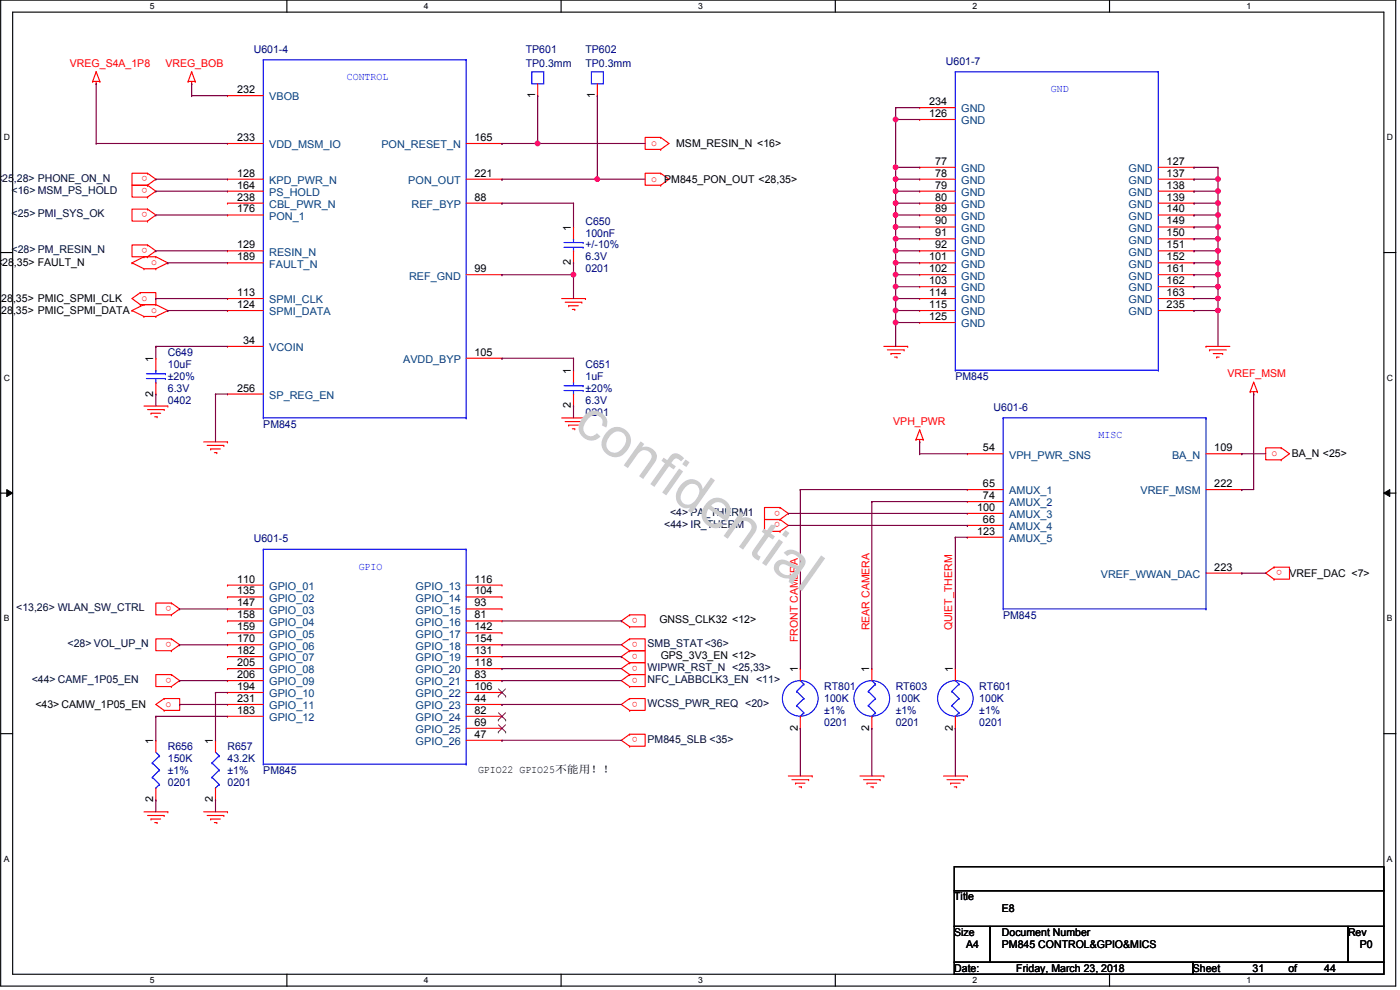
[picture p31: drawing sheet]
<svg xmlns="http://www.w3.org/2000/svg" width="420mm" height="297mm" viewBox="0 0 420 297" stroke-linecap="round" stroke-linejoin="round" font-family="sans-serif">
<defs><g id="words">
<text font-size="16.9" fill="#ccc" x="171.7" y="128.6" transform="rotate(35 171.7 128.6)">confidential</text>
<g font-size="3.2" fill="#000080">
<text x="76.1" y="15.8">U601-4</text>
<text x="157.8" y="15.8">TP601</text>
<text x="175.7" y="15.8">TP602</text>
<text x="157.8" y="20.1">TP0.3mm</text>
<text x="175.7" y="20.1">TP0.3mm</text>
<text x="283.9" y="19.4">U601-7</text>
<text x="175.7" y="67.4">C650</text>
<text x="175.7" y="71">100nF</text>
<text x="175.7" y="74.5">+/-10%</text>
<text x="175.7" y="81.7">0201</text>
<text x="175.7" y="78.1">6.3V</text>
<text x="50.4" y="106.8">C649</text>
<text x="50.4" y="110.4">10uF</text>
<text x="50.4" y="114">±20%</text>
<text x="175.7" y="110.4">C651</text>
<text x="175.7" y="114">1uF</text>
<text x="286.7" y="114">PM845</text>
<text x="50.4" y="117.6">6.3V</text>
<text x="175.7" y="117.6">±20%</text>
<text x="50.4" y="121.1">0402</text>
<text x="175.7" y="124.7">0201</text>
<text x="175.7" y="121.1">6.3V</text>
<text x="298.2" y="123.3">U601-6</text>
<text x="79" y="128.3">PM845</text>
<text x="76.1" y="162.7">U601-5</text>
<text x="301.1" y="185.6">PM845</text>
<text x="247.3" y="207.1">RT801</text>
<text x="268.8" y="207.1">RT603</text>
<text x="293.9" y="207.1">RT601</text>
<text x="247.3" y="210.7">100K</text>
<text x="247.3" y="214.2">±1%</text>
<text x="268.8" y="210.7">100K</text>
<text x="268.8" y="214.2">±1%</text>
<text x="293.9" y="210.7">100K</text>
<text x="293.9" y="214.2">±1%</text>
<text x="247.3" y="217.8">0201</text>
<text x="268.8" y="217.8">0201</text>
<text x="293.9" y="217.8">0201</text>
<text x="50.4" y="225">R656</text>
<text x="68.3" y="225">R657</text>
<text x="50.4" y="228.6">150K</text>
<text x="50.4" y="232.2">±1%</text>
<text x="68.3" y="228.6">43.2K</text>
<text x="68.3" y="232.2">±1%</text>
<text x="79" y="232.2">PM845</text>
<text x="50.4" y="235.7">0201</text>
<text x="68.3" y="235.7">0201</text>
</g>
<g font-size="3.2" fill="#f00">
<text x="21" y="20.1">VREG_S4A_1P8</text>
<text x="49.6" y="20.1">VREG_BOB</text>
<text x="195.4" y="43.8">o</text>
<text x="44.3" y="52.9" transform="rotate(180 44.3 52.9)">o</text>
<text x="44.3" y="56.5" transform="rotate(180 44.3 56.5)">o</text>
<text x="195.4" y="54.5">o PM845_PON_OUT &lt;28,35&gt;</text>
<text x="44.3" y="63.7" transform="rotate(180 44.3 63.7)">o</text>
<text x="44.3" y="74.4" transform="rotate(180 44.3 74.4)">o</text>
<text x="45.3" y="79.6">o</text>
<text x="42.5" y="90.3">o</text>
<text x="45.3" y="93.9">o</text>
<text x="368.4" y="113.2">VREF_MSM</text>
<text x="268.1" y="127.6">VPH_PWR</text>
<text x="381.6" y="136.9">o</text>
<text x="234.1" y="153.2" transform="rotate(180 234.1 153.2)">o</text>
<text x="234.1" y="156.8" transform="rotate(180 234.1 156.8)">o</text>
<text x="384.8" y="171.1" transform="rotate(180 384.8 171.1)">o</text>
<text x="51.4" y="181.8" transform="rotate(180 51.4 181.8)">o</text>
<text x="191.5" y="185.4" transform="rotate(180 191.5 185.4)">o</text>
<text x="260.9" y="189.1" transform="rotate(-90 260.9 189.1)">REAR CAMERA</text>
<text x="285.8" y="189.1" transform="rotate(-90 285.8 189.1)">QUIET_THERM</text>
<text x="51.4" y="192.6" transform="rotate(180 51.4 192.6)">o</text>
<text x="191.5" y="192.6" transform="rotate(180 191.5 192.6)">o</text>
<text x="191.5" y="196.2" transform="rotate(180 191.5 196.2)">o</text>
<text x="239.5" y="192.7" transform="rotate(-90 239.5 192.7)">FRONT CAMERA</text>
<text x="51.4" y="203.3" transform="rotate(180 51.4 203.3)">o</text>
<text x="191.5" y="203.3" transform="rotate(180 191.5 203.3)">o</text>
<text x="191.5" y="199.7" transform="rotate(180 191.5 199.7)">o</text>
<text x="49.6" y="212.1">o</text>
<text x="191.5" y="210.5" transform="rotate(180 191.5 210.5)">o</text>
<text x="191.5" y="221.2" transform="rotate(180 191.5 221.2)">o</text>
</g>
<g font-size="3.2">
<text x="71.2" y="27.9">232</text>
<text x="160.6" y="29.5" transform="rotate(-90 160.6 29.5)">1</text>
<text x="178.5" y="29.5" transform="rotate(-90 178.5 29.5)">1</text>
<text x="278.9" y="31.5">234</text>
<text x="278.9" y="35.1">126</text>
<text x="71.2" y="42.3">233</text>
<text x="142.4" y="42.3">165</text>
<text x="202.9" y="44.1">MSM_RESIN_N &lt;16&gt;</text>
<text x="71.2" y="53">128</text>
<text x="142.4" y="53">221</text>
<text x="280.7" y="49.4">77</text>
<text x="280.7" y="53">78</text>
<text x="350.1" y="49.4">127</text>
<text x="350.1" y="53">137</text>
<text x="71.2" y="56.6">164</text>
<text x="280.7" y="56.6">79</text>
<text x="350.1" y="56.6">138</text>
<text x="71.2" y="60.2">238</text>
<text x="71.2" y="63.8">176</text>
<text x="142.4" y="60.2">88</text>
<text x="280.7" y="60.2">80</text>
<text x="280.7" y="63.8">89</text>
<text x="350.1" y="60.2">139</text>
<text x="350.1" y="63.8">140</text>
<text x="171.4" y="69.2" transform="rotate(-90 171.4 69.2)">1</text>
<text x="280.7" y="67.4">90</text>
<text x="280.7" y="70.9">91</text>
<text x="350.1" y="67.4">149</text>
<text x="350.1" y="70.9">150</text>
<text x="71.2" y="74.5">129</text>
<text x="280.7" y="74.5">92</text>
<text x="350.1" y="74.5">151</text>
<text x=".7" y="79.9">28,35&gt; FAULT_N</text>
<text x="71.2" y="78.1">189</text>
<text x="142.4" y="81.7">99</text>
<text x="171.4" y="79.6" transform="rotate(-90 171.4 79.6)">2</text>
<text x="278.9" y="78.1">101</text>
<text x="278.9" y="81.7">102</text>
<text x="350.1" y="78.1">152</text>
<text x="350.1" y="81.7">161</text>
<text x="71.2" y="88.8">113</text>
<text x="278.9" y="85.3">103</text>
<text x="278.9" y="88.8">114</text>
<text x="350.1" y="85.3">162</text>
<text x="350.1" y="88.8">163</text>
<text x="-.5" y="90.7">,28,35&gt; PMIC_SPMI_CLK</text>
<text x="-.5" y="94.3">,28,35&gt; PMIC_SPMI_DATA</text>
<text x="71.2" y="92.4">124</text>
<text x="278.9" y="92.4">115</text>
<text x="350.1" y="92.4">235</text>
<text x="278.9" y="96">125</text>
<text x="73" y="103.2">34</text>
<text x="142.4" y="106.7">105</text>
<text x="46" y="108.6" transform="rotate(-90 46 108.6)">1</text>
<text x="171.4" y="112.2" transform="rotate(-90 171.4 112.2)">1</text>
<text x="46" y="119" transform="rotate(-90 46 119)">2</text>
<text x="71.2" y="117.5">256</text>
<text x="171.4" y="122.6" transform="rotate(-90 171.4 122.6)">2</text>
<text x="295" y="135.4">54</text>
<text x="364.4" y="135.4">109</text>
<text x="387.7" y="137.2">BA_N &lt;25&gt;</text>
<text x="295" y="146.1">65</text>
<text x="295" y="149.7">74</text>
<text x="364.4" y="146.1">222</text>
<text x="293.2" y="153.3">100</text>
<text x="293.2" y="160.4">123</text>
<text x="295" y="156.9">66</text>
<text x="364.4" y="171.2">223</text>
<text x="387" y="173.1">VREF_DAC &lt;7&gt;</text>
<text x="71.2" y="174.8">110</text>
<text x="71.2" y="178.4">135</text>
<text x="142.4" y="174.8">116</text>
<text x="142.4" y="178.4">104</text>
<text x="71.2" y="181.9">147</text>
<text x="71.2" y="185.5">158</text>
<text x="142.4" y="181.9">93</text>
<text x="142.4" y="185.5">81</text>
<text x="71.2" y="189.1">159</text>
<text x="142.4" y="189.1">142</text>
<text x="197.9" y="187">GNSS_CLK32 &lt;12&gt;</text>
<text x="71.2" y="192.7">170</text>
<text x="71.2" y="196.3">182</text>
<text x="142.4" y="192.7">154</text>
<text x="142.4" y="196.3">131</text>
<text x="198.3" y="197.8">GPS_3V3_EN &lt;12&gt;</text>
<text x="71.2" y="199.9">205</text>
<text x="71.2" y="203.5">206</text>
<text x="142.4" y="199.9">118</text>
<text x="142.4" y="203.5">83</text>
<text x="239.4" y="201.7" transform="rotate(-90 239.4 201.7)">1</text>
<text x="260.9" y="201.7" transform="rotate(-90 260.9 201.7)">1</text>
<text x="286" y="201.7" transform="rotate(-90 286 201.7)">1</text>
<text x="71.2" y="207">194</text>
<text x="142.4" y="207">106</text>
<text x="10.6" y="212.5">&lt;43&gt; CAMW_1P05_EN</text>
<text x="71.2" y="210.6">231</text>
<text x="71.2" y="214.2">183</text>
<text x="142.4" y="210.6">44</text>
<text x="142.4" y="214.2">82</text>
<text x="142.4" y="217.8">69</text>
<text x="142.4" y="221.4">47</text>
<text x="239.4" y="219.2" transform="rotate(-90 239.4 219.2)">2</text>
<text x="260.9" y="219.2" transform="rotate(-90 260.9 219.2)">2</text>
<text x="286" y="219.2" transform="rotate(-90 286 219.2)">2</text>
<text x="46" y="223.2" transform="rotate(-90 46 223.2)">1</text>
<text x="63.9" y="223.2" transform="rotate(-90 63.9 223.2)">1</text>
<text x="143.5" y="231.8">GPIO22 GPIO25不不不！！</text>
<text x="46" y="240.7" transform="rotate(-90 46 240.7)">2</text>
<text x="63.9" y="240.7" transform="rotate(-90 63.9 240.7)">2</text>
<text x="286.4" y="270.1">Title</text>
<text x="300.7" y="273.7">E8</text>
<text x="286.4" y="280.8">Size</text>
<text x="300.7" y="280.8">Document Number</text>
<text x="404.6" y="280.8">Rev</text>
<text x="290" y="284.4">A4</text>
<text x="300.7" y="284.4">PM845 CONTROL&amp;GPIO&amp;MICS</text>
<text x="408.1" y="284.4">P0</text>
<text x="286.4" y="291.6">Date:</text>
<text x="305" y="291.6">Friday, March 23, 2018</text>
<text x="358" y="291.6">Sheet</text>
<text x="375.9" y="291.6">31</text>
<text x="386.7" y="291.6">of</text>
<text x="397.4" y="291.6">44</text>
</g>
<g font-size="3.2" fill="#00f">
<text x="104.1" y="24.1">CONTROL</text>
<text x="315.4" y="27.7">GND</text>
<text x="329.7" y="131.5">MISC</text>
<text x="107.6" y="170.9">GPIO</text>
</g>
<g font-size="3.2" fill="#004080">
<text x="80.8" y="30.1">VBOB</text>
<text x="288.5" y="33.7">GND</text>
<text x="288.5" y="37.3">GND</text>
<text x="80.8" y="44.5">VDD_MSM_IO</text>
<text x="114.5" y="44.5">PON_RESET_N</text>
<text x="288.5" y="51.6">GND</text>
<text x="338.7" y="51.6">GND</text>
<text x="80.8" y="55.2">KPD_PWR_N</text>
<text x="80.8" y="58.8">PS_HOLD</text>
<text x="122.5" y="55.2">PON_OUT</text>
<text x="288.5" y="55.2">GND</text>
<text x="288.5" y="58.8">GND</text>
<text x="338.7" y="55.2">GND</text>
<text x="338.7" y="58.8">GND</text>
<text x="80.8" y="62.4">CBL_PWR_N</text>
<text x="80.8" y="66">PON_1</text>
<text x="123.5" y="62.4">REF_BYP</text>
<text x="288.5" y="62.4">GND</text>
<text x="288.5" y="66">GND</text>
<text x="338.7" y="62.4">GND</text>
<text x="338.7" y="66">GND</text>
<text x="288.5" y="69.6">GND</text>
<text x="338.7" y="69.6">GND</text>
<text x="80.8" y="76.7">RESIN_N</text>
<text x="288.5" y="73.1">GND</text>
<text x="288.5" y="76.7">GND</text>
<text x="338.7" y="73.1">GND</text>
<text x="338.7" y="76.7">GND</text>
<text x="80.8" y="80.3">FAULT_N</text>
<text x="122.8" y="83.9">REF_GND</text>
<text x="288.5" y="80.3">GND</text>
<text x="288.5" y="83.9">GND</text>
<text x="338.7" y="80.3">GND</text>
<text x="338.7" y="83.9">GND</text>
<text x="288.5" y="87.5">GND</text>
<text x="338.7" y="87.5">GND</text>
<text x="80.8" y="91">SPMI_CLK</text>
<text x="80.8" y="94.6">SPMI_DATA</text>
<text x="288.5" y="91">GND</text>
<text x="288.5" y="94.6">GND</text>
<text x="338.7" y="91">GND</text>
<text x="338.7" y="94.6">GND</text>
<text x="288.5" y="98.2">GND</text>
<text x="80.8" y="105.4">VCOIN</text>
<text x="121" y="108.9">AVDD_BYP</text>
<text x="80.8" y="119.7">SP_REG_EN</text>
<text x="302.8" y="137.6">VPH_PWR_SNS</text>
<text x="351.7" y="137.6">BA_N</text>
<text x="302.8" y="148.3">AMUX_1</text>
<text x="342.3" y="148.3">VREF_MSM</text>
<text x="302.8" y="151.9">AMUX_2</text>
<text x="302.8" y="155.5">AMUX_3</text>
<text x="302.8" y="159.1">AMUX_4</text>
<text x="302.8" y="162.6">AMUX_5</text>
<text x="330.4" y="173.4">VREF_WWAN_DAC</text>
<text x="80.8" y="177">GPIO_01</text>
<text x="124.7" y="177">GPIO_13</text>
<text x="80.8" y="180.6">GPIO_02</text>
<text x="80.8" y="184.1">GPIO_03</text>
<text x="124.7" y="180.6">GPIO_14</text>
<text x="124.7" y="184.1">GPIO_15</text>
<text x="80.8" y="187.7">GPIO_04</text>
<text x="80.8" y="191.3">GPIO_05</text>
<text x="124.7" y="187.7">GPIO_16</text>
<text x="124.7" y="191.3">GPIO_17</text>
<text x="80.8" y="194.9">GPIO_06</text>
<text x="124.7" y="194.9">GPIO_18</text>
<text x="80.8" y="198.5">GPIO_07</text>
<text x="80.8" y="202.1">GPIO_08</text>
<text x="124.7" y="198.5">GPIO_19</text>
<text x="124.7" y="202.1">GPIO_20</text>
<text x="80.8" y="205.7">GPIO_09</text>
<text x="80.8" y="209.2">GPIO_10</text>
<text x="124.7" y="205.7">GPIO_21</text>
<text x="124.7" y="209.2">GPIO_22</text>
<text x="80.8" y="212.8">GPIO_11</text>
<text x="124.7" y="212.8">GPIO_23</text>
<text x="80.8" y="216.4">GPIO_12</text>
<text x="124.7" y="216.4">GPIO_24</text>
<text x="124.7" y="220">GPIO_25</text>
<text x="124.7" y="223.6">GPIO_26</text>
</g>
<g font-size="3.2" fill="#000040">
<text x=".7" y="54.5">25,28&gt; PHONE_ON_N</text>
<text x="3.5" y="58.1">&lt;16&gt; MSM_PS_HOLD</text>
<text x="3.5" y="65.2">&lt;25&gt; PMI_SYS_OK</text>
<text x="3.5" y="76">&lt;28&gt; PM_RESIN_N</text>
<text x="201.1" y="154.8">&lt;4&gt; PA_THERM1</text>
<text x="199.3" y="158.4">&lt;44&gt; IR_THERM</text>
<text x="4.9" y="183.4">&lt;13,26&gt; WLAN_SW_CTRL</text>
<text x="20.3" y="194.2">&lt;28&gt; VOL_UP_N</text>
<text x="194.3" y="194.2">SMB_STAT&lt;36&gt;</text>
<text x="194.3" y="201.3">WIPWR_RST_N &lt;25,33&gt;</text>
<text x="9.5" y="204.9">&lt;44&gt; CAMF_1P05_EN</text>
<text x="194.3" y="204.9">NFC_LABBCLK3_EN &lt;11&gt;</text>
<text x="194.3" y="212.1">WCSS_PWR_REQ &lt;20&gt;</text>
<text x="194.3" y="222.8">PM845_SLB &lt;35&gt;</text>
</g>
<g font-size="2.6">
<text x="44.9" y="2.8">5</text>
<text x="127.2" y="2.8">4</text>
<text x="209.5" y="2.8">3</text>
<text x="291.8" y="2.8">2</text>
<text x="374.1" y="2.8">1</text>
<text x="1.1" y="42">D</text>
<text x="416.3" y="42">D</text>
<text x="1.1" y="114.2">C</text>
<text x="416.3" y="114.2">C</text>
<text x="1.1" y="186.4">B</text>
<text x="416.3" y="186.4">B</text>
<text x="1.1" y="258.5">A</text>
<text x="416.3" y="258.5">A</text>
<text x="44.9" y="295">5</text>
<text x="127.2" y="295">4</text>
<text x="209.5" y="295">3</text>
<text x="291.8" y="295">2</text>
<text x="374.1" y="295">1</text>
</g>
</g></defs>
<path d="M.2 0h418.7v295.9h-418.7zM3.8 3.6h411.5v288.7h-411.5z" fill="none" stroke="#000" stroke-width=".34"/>
<g fill="#fff">
<path d="M44.9 .4h1.5v2.9h-1.5z"/>
<path d="M44.9 292.7h1.5v2.9h-1.5z"/>
</g>
<path d="M86.1 0v3.6M86.1 292.3v3.6" fill="none" stroke="#000" stroke-width=".34"/>
<g fill="#fff">
<path d="M127.2 .4h1.5v2.9h-1.5z"/>
<path d="M127.2 292.7h1.5v2.9h-1.5z"/>
</g>
<path d="M168.4 0v3.6M168.4 292.3v3.6" fill="none" stroke="#000" stroke-width=".34"/>
<g fill="#fff">
<path d="M209.5 .4h1.5v2.9h-1.5z"/>
<path d="M209.5 292.7h1.5v2.9h-1.5z"/>
</g>
<path d="M250.7 0v3.6M250.7 292.3v3.6" fill="none" stroke="#000" stroke-width=".34"/>
<g fill="#fff">
<path d="M291.8 .4h1.5v2.9h-1.5z"/>
<path d="M291.8 292.7h1.5v2.9h-1.5z"/>
</g>
<path d="M333 0v3.6M333 292.3v3.6" fill="none" stroke="#000" stroke-width=".34"/>
<g fill="#fff">
<path d="M374.1 .4h1.5v2.9h-1.5z"/>
<path d="M374.1 292.7h1.5v2.9h-1.5z"/>
<path d="M1.1 39.7h1.9v2.9h-1.9z"/>
<path d="M416.3 39.7h1.8v2.9h-1.8z"/>
<path d="M1.1 111.8h1.9v2.9h-1.9z"/>
<path d="M416.3 111.8h1.8v2.9h-1.8z"/>
</g>
<path d="M.2 75.8h3.6M415.3 75.8h3.6" fill="none" stroke="#000" stroke-width=".34"/>
<g fill="#fff">
<path d="M1.1 184h1.8v2.9h-1.8z"/>
<path d="M416.3 184h1.7v2.9h-1.7z"/>
</g>
<path d="M.2 148h3.6M415.3 148h3.6" fill="none" stroke="#000" stroke-width=".34"/>
<path d="M2 146.9l1.8 1.1-1.8 1zM415.3 148l1.8-1.1v2.1z" fill="#000"/>
<path d="M2 146.9l1.8 1.1-1.8 1zM415.3 148l1.8-1.1v2.1z" fill="none" stroke="#000" stroke-width=".3"/>
<g fill="#fff">
<path d="M1.1 256.2h1.8v2.9h-1.8z"/>
<path d="M416.3 256.2h1.7v2.9h-1.7z"/>
</g>
<path d="M.2 220.1h3.6M415.3 220.1h3.6" fill="none" stroke="#000" stroke-width=".34"/>
<path d="M265.2 103.9h7.2" fill="none" stroke="#f00" stroke-width=".34"/>
<circle cx="272.4" cy="103.9" r=".17" fill="#f00"/>
<path d="M266.3 105h5" fill="none" stroke="#f00" stroke-width=".34"/>
<circle cx="271.3" cy="105" r=".17" fill="#f00"/>
<path d="M267.4 106.1h2.8" fill="none" stroke="#f00" stroke-width=".34"/>
<circle cx="267.4" cy="106.1" r=".17" fill="#f00"/>
<path d="M268.5 107.1h.7" fill="none" stroke="#f00" stroke-width=".34"/>
<circle cx="269.2" cy="107.1" r=".17" fill="#f00"/>
<path d="M361.9 103.9h7.2" fill="none" stroke="#f00" stroke-width=".34"/>
<circle cx="361.9" cy="103.9" r=".17" fill="#f00"/>
<path d="M363 105h5" fill="none" stroke="#f00" stroke-width=".34"/>
<circle cx="363" cy="105" r=".17" fill="#f00"/>
<path d="M364.1 106.1h2.8" fill="none" stroke="#f00" stroke-width=".34"/>
<circle cx="366.9" cy="106.1" r=".17" fill="#f00"/>
<path d="M365.2 107.1h.7" fill="none" stroke="#f00" stroke-width=".34"/>
<circle cx="365.2" cy="107.1" r=".17" fill="#f00"/>
<path d="M56.5 24.4h2.1" fill="none" stroke="#f00" stroke-width=".34"/>
<circle cx="58.6" cy="24.4" r=".17" fill="#f00"/>
<path d="M57.5 24.4v.7" fill="none" stroke="#f00" stroke-width=".34"/>
<circle cx="57.5" cy="25.1" r=".17" fill="#f00"/>
<path d="M57.5 21.5l1.1 2.9" fill="none" stroke="#f00" stroke-width=".34"/>
<circle cx="57.5" cy="21.5" r=".17" fill="#f00"/>
<path d="M57.5 21.5l-1 2.9" fill="none" stroke="#f00" stroke-width=".34"/>
<circle cx="56.5" cy="24.4" r=".17" fill="#f00"/>
<path d="M27.8 24.4h2.2" fill="none" stroke="#f00" stroke-width=".34"/>
<circle cx="30" cy="24.4" r=".17" fill="#f00"/>
<path d="M28.9 24.4v.7" fill="none" stroke="#f00" stroke-width=".34"/>
<circle cx="28.9" cy="25.1" r=".17" fill="#f00"/>
<path d="M28.9 21.5l1.1 2.9" fill="none" stroke="#f00" stroke-width=".34"/>
<circle cx="28.9" cy="21.5" r=".17" fill="#f00"/>
<path d="M28.9 21.5l-1.1 2.9" fill="none" stroke="#f00" stroke-width=".34"/>
<circle cx="27.8" cy="24.4" r=".17" fill="#f00"/>
<path d="M61.1 132.6h7.2" fill="none" stroke="#f00" stroke-width=".34"/>
<circle cx="68.3" cy="132.6" r=".17" fill="#f00"/>
<path d="M62.2 133.6h5" fill="none" stroke="#f00" stroke-width=".34"/>
<circle cx="67.2" cy="133.6" r=".17" fill="#f00"/>
<path d="M63.2 134.7h2.9" fill="none" stroke="#f00" stroke-width=".34"/>
<circle cx="63.2" cy="134.7" r=".17" fill="#f00"/>
<path d="M64.3 135.8h.8" fill="none" stroke="#f00" stroke-width=".34"/>
<circle cx="65.1" cy="135.8" r=".17" fill="#f00"/>
<path d="M43.2 121.8h7.2" fill="none" stroke="#f00" stroke-width=".34"/>
<circle cx="50.4" cy="121.8" r=".17" fill="#f00"/>
<path d="M44.3 122.9h5" fill="none" stroke="#f00" stroke-width=".34"/>
<circle cx="49.3" cy="122.9" r=".17" fill="#f00"/>
<path d="M45.3 124h2.9" fill="none" stroke="#f00" stroke-width=".34"/>
<circle cx="45.3" cy="124" r=".17" fill="#f00"/>
<path d="M46.4 125.1h.7" fill="none" stroke="#f00" stroke-width=".34"/>
<circle cx="47.1" cy="125.1" r=".17" fill="#f00"/>
<path d="M168.6 89.6h7.1" fill="none" stroke="#f00" stroke-width=".34"/>
<circle cx="175.7" cy="89.6" r=".17" fill="#f00"/>
<path d="M169.6 90.7h5" fill="none" stroke="#f00" stroke-width=".34"/>
<circle cx="174.6" cy="90.7" r=".17" fill="#f00"/>
<path d="M170.7 91.7h2.9" fill="none" stroke="#f00" stroke-width=".34"/>
<circle cx="170.7" cy="91.7" r=".17" fill="#f00"/>
<path d="M171.8 92.8h.7" fill="none" stroke="#f00" stroke-width=".34"/>
<circle cx="172.5" cy="92.8" r=".17" fill="#f00"/>
<path d="M168.6 125.4h7.1" fill="none" stroke="#f00" stroke-width=".34"/>
<circle cx="175.7" cy="125.4" r=".17" fill="#f00"/>
<path d="M169.6 126.5h5" fill="none" stroke="#f00" stroke-width=".34"/>
<circle cx="174.6" cy="126.5" r=".17" fill="#f00"/>
<path d="M170.7 127.6h2.9" fill="none" stroke="#f00" stroke-width=".34"/>
<circle cx="170.7" cy="127.6" r=".17" fill="#f00"/>
<path d="M171.8 128.7h.7" fill="none" stroke="#f00" stroke-width=".34"/>
<circle cx="172.5" cy="128.7" r=".17" fill="#f00"/>
<path d="M274.9 131.9h2.2" fill="none" stroke="#f00" stroke-width=".34"/>
<circle cx="277.1" cy="131.9" r=".17" fill="#f00"/>
<path d="M276 131.9v.7" fill="none" stroke="#f00" stroke-width=".34"/>
<circle cx="276" cy="132.6" r=".17" fill="#f00"/>
<path d="M276 129l1.1 2.9" fill="none" stroke="#f00" stroke-width=".34"/>
<circle cx="276" cy="129" r=".17" fill="#f00"/>
<path d="M276 129l-1.1 2.9" fill="none" stroke="#f00" stroke-width=".34"/>
<circle cx="274.9" cy="131.9" r=".17" fill="#f00"/>
<path d="M375.2 117.5h2.1" fill="none" stroke="#f00" stroke-width=".34"/>
<circle cx="377.3" cy="117.5" r=".17" fill="#f00"/>
<path d="M376.2 117.5v.7" fill="none" stroke="#f00" stroke-width=".34"/>
<circle cx="376.2" cy="118.2" r=".17" fill="#f00"/>
<path d="M376.2 114.7l1.1 2.8" fill="none" stroke="#f00" stroke-width=".34"/>
<circle cx="376.2" cy="114.7" r=".17" fill="#f00"/>
<path d="M376.2 114.7l-1 2.8" fill="none" stroke="#f00" stroke-width=".34"/>
<circle cx="375.2" cy="117.5" r=".17" fill="#f00"/>
<path d="M283.2 232.8h7.1" fill="none" stroke="#f00" stroke-width=".34"/>
<circle cx="290.3" cy="232.8" r=".17" fill="#f00"/>
<path d="M284.2 233.9h5.1" fill="none" stroke="#f00" stroke-width=".34"/>
<circle cx="289.3" cy="233.9" r=".17" fill="#f00"/>
<path d="M285.3 235h2.9" fill="none" stroke="#f00" stroke-width=".34"/>
<circle cx="285.3" cy="235" r=".17" fill="#f00"/>
<path d="M286.4 236.1h.7" fill="none" stroke="#f00" stroke-width=".34"/>
<circle cx="287.1" cy="236.1" r=".17" fill="#f00"/>
<path d="M43.2 243.6h7.2" fill="none" stroke="#f00" stroke-width=".34"/>
<circle cx="50.4" cy="243.6" r=".17" fill="#f00"/>
<path d="M44.3 244.7h5" fill="none" stroke="#f00" stroke-width=".34"/>
<circle cx="49.3" cy="244.7" r=".17" fill="#f00"/>
<path d="M45.3 245.7h2.9" fill="none" stroke="#f00" stroke-width=".34"/>
<circle cx="45.3" cy="245.7" r=".17" fill="#f00"/>
<path d="M46.4 246.8h.7" fill="none" stroke="#f00" stroke-width=".34"/>
<circle cx="47.1" cy="246.8" r=".17" fill="#f00"/>
<path d="M61.1 243.6h7.2" fill="none" stroke="#f00" stroke-width=".34"/>
<circle cx="68.3" cy="243.6" r=".17" fill="#f00"/>
<path d="M62.2 244.7h5" fill="none" stroke="#f00" stroke-width=".34"/>
<circle cx="67.2" cy="244.7" r=".17" fill="#f00"/>
<path d="M63.2 245.7h2.9" fill="none" stroke="#f00" stroke-width=".34"/>
<circle cx="63.2" cy="245.7" r=".17" fill="#f00"/>
<path d="M64.3 246.8h.8" fill="none" stroke="#f00" stroke-width=".34"/>
<circle cx="65.1" cy="246.8" r=".17" fill="#f00"/>
<path d="M258.1 232.8h7.1" fill="none" stroke="#f00" stroke-width=".34"/>
<circle cx="265.2" cy="232.8" r=".17" fill="#f00"/>
<path d="M259.2 233.9h4.9" fill="none" stroke="#f00" stroke-width=".34"/>
<circle cx="264.1" cy="233.9" r=".17" fill="#f00"/>
<path d="M260.2 235h2.9" fill="none" stroke="#f00" stroke-width=".34"/>
<circle cx="260.2" cy="235" r=".17" fill="#f00"/>
<path d="M261.3 236.1h.7" fill="none" stroke="#f00" stroke-width=".34"/>
<circle cx="262" cy="236.1" r=".17" fill="#f00"/>
<path d="M236.6 232.8h7.1" fill="none" stroke="#f00" stroke-width=".34"/>
<circle cx="243.7" cy="232.8" r=".17" fill="#f00"/>
<path d="M237.6 233.9h5.1" fill="none" stroke="#f00" stroke-width=".34"/>
<circle cx="242.7" cy="233.9" r=".17" fill="#f00"/>
<path d="M238.7 235h2.9" fill="none" stroke="#f00" stroke-width=".34"/>
<circle cx="238.7" cy="235" r=".17" fill="#f00"/>
<path d="M239.8 236.1h.7" fill="none" stroke="#f00" stroke-width=".34"/>
<circle cx="240.5" cy="236.1" r=".17" fill="#f00"/>
<path d="M46.8 53.8l-2.5 1.8" fill="none" stroke="#f00" stroke-width=".34"/>
<circle cx="44.3" cy="55.6" r=".17" fill="#f00"/>
<path d="M44.3 52l2.5 1.8" fill="none" stroke="#f00" stroke-width=".34"/>
<circle cx="44.3" cy="52" r=".17" fill="#f00"/>
<path d="M44.3 52h-4.7v3.6h4.7M46.8 57.4l-2.5 1.7" fill="none" stroke="#f00" stroke-width=".34"/>
<circle cx="44.3" cy="59.1" r=".17" fill="#f00"/>
<path d="M44.3 55.6l2.5 1.8" fill="none" stroke="#f00" stroke-width=".34"/>
<circle cx="44.3" cy="55.6" r=".17" fill="#f00"/>
<path d="M44.3 55.6h-4.7v3.5h4.7M46.8 64.5l-2.5 1.8" fill="none" stroke="#f00" stroke-width=".34"/>
<circle cx="44.3" cy="66.3" r=".17" fill="#f00"/>
<path d="M44.3 62.7l2.5 1.8" fill="none" stroke="#f00" stroke-width=".34"/>
<circle cx="44.3" cy="62.7" r=".17" fill="#f00"/>
<path d="M44.3 62.7h-4.7v3.6h4.7M46.8 75.3l-2.5 1.7" fill="none" stroke="#f00" stroke-width=".34"/>
<circle cx="44.3" cy="77" r=".17" fill="#f00"/>
<path d="M44.3 73.5l2.5 1.8" fill="none" stroke="#f00" stroke-width=".34"/>
<circle cx="44.3" cy="73.5" r=".17" fill="#f00"/>
<path d="M44.3 73.5h-4.7v3.5h4.7M46.8 77l3.6 1.9" fill="none" stroke="#f00" stroke-width=".34"/>
<circle cx="46.8" cy="77" r=".17" fill="#f00"/>
<path d="M43.2 77h3.6" fill="none" stroke="#f00" stroke-width=".34"/>
<circle cx="43.2" cy="77" r=".17" fill="#f00"/>
<path d="M43.2 77l-3.6 1.9" fill="none" stroke="#f00" stroke-width=".34"/>
<circle cx="39.6" cy="78.9" r=".17" fill="#f00"/>
<path d="M39.6 78.9l3.6 1.7" fill="none" stroke="#f00" stroke-width=".34"/>
<circle cx="43.2" cy="80.6" r=".17" fill="#f00"/>
<path d="M43.2 80.6h3.6" fill="none" stroke="#f00" stroke-width=".34"/>
<circle cx="46.8" cy="80.6" r=".17" fill="#f00"/>
<path d="M50.4 78.9l-3.6 1.7" fill="none" stroke="#f00" stroke-width=".34"/>
<circle cx="50.4" cy="78.9" r=".17" fill="#f00"/>
<path d="M42.1 87.8l-2.5 1.8" fill="none" stroke="#f00" stroke-width=".34"/>
<circle cx="42.1" cy="87.8" r=".17" fill="#f00"/>
<path d="M39.6 89.6l2.5 1.8" fill="none" stroke="#f00" stroke-width=".34"/>
<circle cx="42.1" cy="91.4" r=".17" fill="#f00"/>
<path d="M42.1 87.8h4.7v3.6h-4.7M46.8 91.4l3.6 1.8" fill="none" stroke="#f00" stroke-width=".34"/>
<circle cx="46.8" cy="91.4" r=".17" fill="#f00"/>
<path d="M43.2 91.4h3.6" fill="none" stroke="#f00" stroke-width=".34"/>
<circle cx="43.2" cy="91.4" r=".17" fill="#f00"/>
<path d="M43.2 91.4l-3.6 1.8" fill="none" stroke="#f00" stroke-width=".34"/>
<circle cx="39.6" cy="93.2" r=".17" fill="#f00"/>
<path d="M39.6 93.2l3.6 1.8" fill="none" stroke="#f00" stroke-width=".34"/>
<circle cx="43.2" cy="95" r=".17" fill="#f00"/>
<path d="M43.2 95h3.6" fill="none" stroke="#f00" stroke-width=".34"/>
<circle cx="46.8" cy="95" r=".17" fill="#f00"/>
<path d="M50.4 93.2l-3.6 1.8" fill="none" stroke="#f00" stroke-width=".34"/>
<circle cx="50.4" cy="93.2" r=".17" fill="#f00"/>
<path d="M198.3 41.2l2.5 1.9" fill="none" stroke="#f00" stroke-width=".34"/>
<circle cx="198.3" cy="41.2" r=".17" fill="#f00"/>
<path d="M200.8 43.1l-2.5 1.7" fill="none" stroke="#f00" stroke-width=".34"/>
<circle cx="198.3" cy="44.8" r=".17" fill="#f00"/>
<path d="M198.3 41.2h-4.7v3.6h4.7M198.3 52l2.5 1.8" fill="none" stroke="#f00" stroke-width=".34"/>
<circle cx="198.3" cy="52" r=".17" fill="#f00"/>
<path d="M200.8 53.8l-2.5 1.8" fill="none" stroke="#f00" stroke-width=".34"/>
<circle cx="198.3" cy="55.6" r=".17" fill="#f00"/>
<path d="M198.3 52h-4.7v3.6h4.7M53.9 182.7l-2.5 1.8" fill="none" stroke="#f00" stroke-width=".34"/>
<circle cx="51.4" cy="184.5" r=".17" fill="#f00"/>
<path d="M51.4 180.9l2.5 1.8" fill="none" stroke="#f00" stroke-width=".34"/>
<circle cx="51.4" cy="180.9" r=".17" fill="#f00"/>
<path d="M51.4 180.9h-4.6v3.6h4.6M53.9 193.5l-2.5 1.7" fill="none" stroke="#f00" stroke-width=".34"/>
<circle cx="51.4" cy="195.2" r=".17" fill="#f00"/>
<path d="M51.4 191.7l2.5 1.8" fill="none" stroke="#f00" stroke-width=".34"/>
<circle cx="51.4" cy="191.7" r=".17" fill="#f00"/>
<path d="M51.4 191.7h-4.6v3.5h4.6M53.9 204.2l-2.5 1.8" fill="none" stroke="#f00" stroke-width=".34"/>
<circle cx="51.4" cy="206" r=".17" fill="#f00"/>
<path d="M51.4 202.4l2.5 1.8" fill="none" stroke="#f00" stroke-width=".34"/>
<circle cx="51.4" cy="202.4" r=".17" fill="#f00"/>
<path d="M51.4 202.4h-4.6v3.6h4.6M186.5 204.2l2.5 1.8" fill="none" stroke="#f00" stroke-width=".34"/>
<circle cx="189" cy="206" r=".17" fill="#f00"/>
<path d="M189 202.4l-2.5 1.8" fill="none" stroke="#f00" stroke-width=".34"/>
<circle cx="189" cy="202.4" r=".17" fill="#f00"/>
<path d="M186.5 211.4l2.5 1.7M189 202.4h4.6v3.6h-4.6" fill="none" stroke="#f00" stroke-width=".34"/>
<circle cx="189" cy="213.1" r=".17" fill="#f00"/>
<path d="M189 209.6l-2.5 1.8" fill="none" stroke="#f00" stroke-width=".34"/>
<circle cx="189" cy="209.6" r=".17" fill="#f00"/>
<path d="M189 209.6h4.6v3.5h-4.6M186.5 222.1l2.5 1.8" fill="none" stroke="#f00" stroke-width=".34"/>
<circle cx="189" cy="223.9" r=".17" fill="#f00"/>
<path d="M189 220.3l-2.5 1.8" fill="none" stroke="#f00" stroke-width=".34"/>
<circle cx="189" cy="220.3" r=".17" fill="#f00"/>
<path d="M236.6 154.1l-2.5 1.8M189 220.3h4.6v3.6h-4.6" fill="none" stroke="#f00" stroke-width=".34"/>
<circle cx="234.1" cy="155.9" r=".17" fill="#f00"/>
<path d="M234.1 152.3l2.5 1.8" fill="none" stroke="#f00" stroke-width=".34"/>
<circle cx="234.1" cy="152.3" r=".17" fill="#f00"/>
<path d="M384.5 134.4l2.5 1.7M234.1 152.3h-4.7v3.6h4.7" fill="none" stroke="#f00" stroke-width=".34"/>
<circle cx="384.5" cy="134.4" r=".17" fill="#f00"/>
<path d="M387 136.1l-2.5 1.9" fill="none" stroke="#f00" stroke-width=".34"/>
<circle cx="384.5" cy="138" r=".17" fill="#f00"/>
<path d="M384.5 134.4h-4.7v3.6h4.7M379.8 172l2.5 1.8" fill="none" stroke="#f00" stroke-width=".34"/>
<circle cx="382.3" cy="173.8" r=".17" fill="#f00"/>
<path d="M382.3 170.2l-2.5 1.8" fill="none" stroke="#f00" stroke-width=".34"/>
<circle cx="382.3" cy="170.2" r=".17" fill="#f00"/>
<path d="M382.3 170.2h4.7v3.6h-4.7M186.5 193.5l2.5 1.7" fill="none" stroke="#f00" stroke-width=".34"/>
<circle cx="189" cy="195.2" r=".17" fill="#f00"/>
<path d="M189 191.7l-2.5 1.8" fill="none" stroke="#f00" stroke-width=".34"/>
<circle cx="189" cy="191.7" r=".17" fill="#f00"/>
<path d="M189 191.7h4.6v3.5h-4.6M186.5 200.6l2.5 1.8" fill="none" stroke="#f00" stroke-width=".34"/>
<circle cx="189" cy="202.4" r=".17" fill="#f00"/>
<path d="M189 198.8l-2.5 1.8" fill="none" stroke="#f00" stroke-width=".34"/>
<circle cx="189" cy="198.8" r=".17" fill="#f00"/>
<path d="M189 198.8h4.6v3.6h-4.6M49.3 209.6l-2.5 1.8" fill="none" stroke="#f00" stroke-width=".34"/>
<circle cx="49.3" cy="209.6" r=".17" fill="#f00"/>
<path d="M46.8 211.4l2.5 1.7" fill="none" stroke="#f00" stroke-width=".34"/>
<circle cx="49.3" cy="213.1" r=".17" fill="#f00"/>
<path d="M186.5 186.3l2.5 1.8M49.3 209.6h4.6v3.5h-4.6" fill="none" stroke="#f00" stroke-width=".34"/>
<circle cx="189" cy="188.1" r=".17" fill="#f00"/>
<path d="M189 184.5l-2.5 1.8" fill="none" stroke="#f00" stroke-width=".34"/>
<circle cx="189" cy="184.5" r=".17" fill="#f00"/>
<path d="M186.5 197l2.5 1.8M189 184.5h4.6v3.6h-4.6" fill="none" stroke="#f00" stroke-width=".34"/>
<circle cx="189" cy="198.8" r=".17" fill="#f00"/>
<path d="M189 195.2l-2.5 1.8" fill="none" stroke="#f00" stroke-width=".34"/>
<circle cx="189" cy="195.2" r=".17" fill="#f00"/>
<path d="M236.6 157.6l-2.5 1.8M189 195.2h4.6v3.6h-4.6" fill="none" stroke="#f00" stroke-width=".34"/>
<circle cx="234.1" cy="159.4" r=".17" fill="#f00"/>
<path d="M234.1 155.9l2.5 1.7" fill="none" stroke="#f00" stroke-width=".34"/>
<circle cx="234.1" cy="155.9" r=".17" fill="#f00"/>
<path d="M234.1 155.9h-4.7v3.5h4.7" fill="none" stroke="#f00" stroke-width=".34"/>
<path d="M286.4 260.1h128.9v7.2h-128.9zM286.4 267.3h128.9v10.7h-128.9zM286.4 278h10.7v10.7h-10.7zM297.1 278h107.5v10.7h-107.5zM404.6 278h10.7v10.7h-10.7zM286.4 288.7h71.6v3.6h-71.6zM358 288.7h57.3v3.6h-57.3z" fill="none" stroke="#000" stroke-width=".34"/>
<path d="M79 17.9h60.9" fill="none" stroke="#00f" stroke-width=".34"/>
<circle cx="139.9" cy="17.9" r=".17" fill="#00f"/>
<path d="M139.9 17.9v107.5" fill="none" stroke="#00f" stroke-width=".34"/>
<circle cx="139.9" cy="125.4" r=".17" fill="#00f"/>
<path d="M79 125.4h60.9" fill="none" stroke="#00f" stroke-width=".34"/>
<circle cx="79" cy="125.4" r=".17" fill="#00f"/>
<path d="M79 17.9v107.5" fill="none" stroke="#00f" stroke-width=".34"/>
<circle cx="79" cy="17.9" r=".17" fill="#00f"/>
<path d="M68.3 28.7h10.7" fill="none" stroke="#f00" stroke-width=".34"/>
<circle cx="68.3" cy="28.7" r=".17" fill="#f00"/>
<path d="M68.3 43.1h10.7" fill="none" stroke="#f00" stroke-width=".34"/>
<circle cx="68.3" cy="43.1" r=".17" fill="#f00"/>
<path d="M68.3 53.8h10.7" fill="none" stroke="#f00" stroke-width=".34"/>
<circle cx="68.3" cy="53.8" r=".17" fill="#f00"/>
<path d="M68.3 57.4h10.7" fill="none" stroke="#f00" stroke-width=".34"/>
<circle cx="68.3" cy="57.4" r=".17" fill="#f00"/>
<path d="M68.3 61h10.7" fill="none" stroke="#f00" stroke-width=".34"/>
<circle cx="68.3" cy="61" r=".17" fill="#f00"/>
<path d="M68.3 64.5h10.7" fill="none" stroke="#f00" stroke-width=".34"/>
<circle cx="68.3" cy="64.5" r=".17" fill="#f00"/>
<path d="M68.3 75.3h10.7" fill="none" stroke="#f00" stroke-width=".34"/>
<circle cx="68.3" cy="75.3" r=".17" fill="#f00"/>
<path d="M68.3 78.9h10.7" fill="none" stroke="#f00" stroke-width=".34"/>
<circle cx="68.3" cy="78.9" r=".17" fill="#f00"/>
<path d="M68.3 89.6h10.7" fill="none" stroke="#f00" stroke-width=".34"/>
<circle cx="68.3" cy="89.6" r=".17" fill="#f00"/>
<path d="M68.3 93.2h10.7" fill="none" stroke="#f00" stroke-width=".34"/>
<circle cx="68.3" cy="93.2" r=".17" fill="#f00"/>
<path d="M68.3 103.9h10.7" fill="none" stroke="#f00" stroke-width=".34"/>
<circle cx="68.3" cy="103.9" r=".17" fill="#f00"/>
<path d="M68.3 118.2h10.7" fill="none" stroke="#f00" stroke-width=".34"/>
<circle cx="68.3" cy="118.2" r=".17" fill="#f00"/>
<path d="M139.9 43.1h10.8" fill="none" stroke="#f00" stroke-width=".34"/>
<circle cx="150.7" cy="43.1" r=".17" fill="#f00"/>
<path d="M139.9 53.8h10.8" fill="none" stroke="#f00" stroke-width=".34"/>
<circle cx="150.7" cy="53.8" r=".17" fill="#f00"/>
<path d="M139.9 61h10.8" fill="none" stroke="#f00" stroke-width=".34"/>
<circle cx="150.7" cy="61" r=".17" fill="#f00"/>
<path d="M139.9 82.4h10.8" fill="none" stroke="#f00" stroke-width=".34"/>
<circle cx="150.7" cy="82.4" r=".17" fill="#f00"/>
<path d="M139.9 107.5h10.8" fill="none" stroke="#f00" stroke-width=".34"/>
<circle cx="150.7" cy="107.5" r=".17" fill="#f00"/>
<path d="M261.7 204.2l1.1 1.1" fill="none" stroke="#00f" stroke-width=".34"/>
<circle cx="262.8" cy="205.3" r=".17" fill="#00f"/>
<path d="M262.8 205.3l-2.2 2.1" fill="none" stroke="#00f" stroke-width=".34"/>
<circle cx="260.6" cy="207.4" r=".17" fill="#00f"/>
<path d="M260.6 207.4l2.2 2.2" fill="none" stroke="#00f" stroke-width=".34"/>
<circle cx="262.8" cy="209.6" r=".17" fill="#00f"/>
<path d="M262.8 209.6l-2.2 2.1" fill="none" stroke="#00f" stroke-width=".34"/>
<circle cx="260.6" cy="211.7" r=".17" fill="#00f"/>
<path d="M260.6 211.7l2.2 2.2" fill="none" stroke="#00f" stroke-width=".34"/>
<circle cx="262.8" cy="213.9" r=".17" fill="#00f"/>
<path d="M262.8 213.9l-1.1 1" fill="none" stroke="#00f" stroke-width=".34"/>
<circle cx="261.7" cy="214.9" r=".17" fill="#00f"/>
<circle cx="261.6" cy="209.5" r="5.4" fill="none" stroke="#00f" stroke-width=".34"/>
<path d="M261.7 200.6v3.6" fill="none" stroke="#f00" stroke-width=".34"/>
<circle cx="261.7" cy="200.6" r=".17" fill="#f00"/>
<path d="M261.7 214.9v3.6" fill="none" stroke="#f00" stroke-width=".34"/>
<circle cx="261.7" cy="218.5" r=".17" fill="#f00"/>
<path d="M169.3 72.8h5.7" fill="none" stroke="#00f" stroke-width=".34"/>
<circle cx="175" cy="72.8" r=".17" fill="#00f"/>
<path d="M169.3 74.2h5.7" fill="none" stroke="#00f" stroke-width=".34"/>
<circle cx="175" cy="74.2" r=".17" fill="#00f"/>
<path d="M172.1 71.7v1.1" fill="none" stroke="#00f" stroke-width=".34"/>
<circle cx="172.1" cy="71.7" r=".17" fill="#00f"/>
<path d="M172.1 74.2v1.1" fill="none" stroke="#00f" stroke-width=".34"/>
<circle cx="172.1" cy="75.3" r=".17" fill="#00f"/>
<path d="M172.1 68.1v3.6" fill="none" stroke="#f00" stroke-width=".34"/>
<circle cx="172.1" cy="68.1" r=".17" fill="#f00"/>
<path d="M172.1 75.3v3.6" fill="none" stroke="#f00" stroke-width=".34"/>
<circle cx="172.1" cy="78.9" r=".17" fill="#f00"/>
<path d="M46.8 225.7l1.1 1.1" fill="none" stroke="#00f" stroke-width=".34"/>
<circle cx="47.9" cy="226.8" r=".17" fill="#00f"/>
<path d="M47.9 226.8l-2.2 2.1" fill="none" stroke="#00f" stroke-width=".34"/>
<circle cx="45.7" cy="228.9" r=".17" fill="#00f"/>
<path d="M45.7 228.9l2.2 2.2" fill="none" stroke="#00f" stroke-width=".34"/>
<circle cx="47.9" cy="231.1" r=".17" fill="#00f"/>
<path d="M47.9 231.1l-2.2 2.1" fill="none" stroke="#00f" stroke-width=".34"/>
<circle cx="45.7" cy="233.2" r=".17" fill="#00f"/>
<path d="M45.7 233.2l2.2 2.2" fill="none" stroke="#00f" stroke-width=".34"/>
<circle cx="47.9" cy="235.4" r=".17" fill="#00f"/>
<path d="M47.9 235.4l-1.1 1" fill="none" stroke="#00f" stroke-width=".34"/>
<circle cx="46.8" cy="236.4" r=".17" fill="#00f"/>
<path d="M46.8 222.1v3.6" fill="none" stroke="#f00" stroke-width=".34"/>
<circle cx="46.8" cy="222.1" r=".17" fill="#f00"/>
<path d="M46.8 236.4v3.6" fill="none" stroke="#f00" stroke-width=".34"/>
<circle cx="46.8" cy="240" r=".17" fill="#f00"/>
<path d="M286.7 21.5h60.9" fill="none" stroke="#00f" stroke-width=".34"/>
<circle cx="347.6" cy="21.5" r=".17" fill="#00f"/>
<path d="M347.6 21.5v89.6" fill="none" stroke="#00f" stroke-width=".34"/>
<circle cx="347.6" cy="111.1" r=".17" fill="#00f"/>
<path d="M286.7 111.1h60.9" fill="none" stroke="#00f" stroke-width=".34"/>
<circle cx="286.7" cy="111.1" r=".17" fill="#00f"/>
<path d="M286.7 21.5v89.6" fill="none" stroke="#00f" stroke-width=".34"/>
<circle cx="286.7" cy="21.5" r=".17" fill="#00f"/>
<path d="M276 32.3h10.7" fill="none" stroke="#f00" stroke-width=".34"/>
<circle cx="276" cy="32.3" r=".17" fill="#f00"/>
<path d="M276 35.9h10.7" fill="none" stroke="#f00" stroke-width=".34"/>
<circle cx="276" cy="35.9" r=".17" fill="#f00"/>
<path d="M276 50.2h10.7" fill="none" stroke="#f00" stroke-width=".34"/>
<circle cx="276" cy="50.2" r=".17" fill="#f00"/>
<path d="M276 53.8h10.7" fill="none" stroke="#f00" stroke-width=".34"/>
<circle cx="276" cy="53.8" r=".17" fill="#f00"/>
<path d="M276 57.4h10.7" fill="none" stroke="#f00" stroke-width=".34"/>
<circle cx="276" cy="57.4" r=".17" fill="#f00"/>
<path d="M276 61h10.7" fill="none" stroke="#f00" stroke-width=".34"/>
<circle cx="276" cy="61" r=".17" fill="#f00"/>
<path d="M276 68.1h10.7" fill="none" stroke="#f00" stroke-width=".34"/>
<circle cx="276" cy="68.1" r=".17" fill="#f00"/>
<path d="M276 71.7h10.7" fill="none" stroke="#f00" stroke-width=".34"/>
<circle cx="276" cy="71.7" r=".17" fill="#f00"/>
<path d="M276 75.3h10.7" fill="none" stroke="#f00" stroke-width=".34"/>
<circle cx="276" cy="75.3" r=".17" fill="#f00"/>
<path d="M276 78.9h10.7" fill="none" stroke="#f00" stroke-width=".34"/>
<circle cx="276" cy="78.9" r=".17" fill="#f00"/>
<path d="M276 82.4h10.7" fill="none" stroke="#f00" stroke-width=".34"/>
<circle cx="276" cy="82.4" r=".17" fill="#f00"/>
<path d="M276 86h10.7" fill="none" stroke="#f00" stroke-width=".34"/>
<circle cx="276" cy="86" r=".17" fill="#f00"/>
<path d="M276 89.6h10.7" fill="none" stroke="#f00" stroke-width=".34"/>
<circle cx="276" cy="89.6" r=".17" fill="#f00"/>
<path d="M276 93.2h10.7" fill="none" stroke="#f00" stroke-width=".34"/>
<circle cx="276" cy="93.2" r=".17" fill="#f00"/>
<path d="M276 96.8h10.7" fill="none" stroke="#f00" stroke-width=".34"/>
<circle cx="276" cy="96.8" r=".17" fill="#f00"/>
<path d="M347.6 50.2h10.7" fill="none" stroke="#f00" stroke-width=".34"/>
<circle cx="358.3" cy="50.2" r=".17" fill="#f00"/>
<path d="M347.6 53.8h10.7" fill="none" stroke="#f00" stroke-width=".34"/>
<circle cx="358.3" cy="53.8" r=".17" fill="#f00"/>
<path d="M347.6 57.4h10.7" fill="none" stroke="#f00" stroke-width=".34"/>
<circle cx="358.3" cy="57.4" r=".17" fill="#f00"/>
<path d="M347.6 61h10.7" fill="none" stroke="#f00" stroke-width=".34"/>
<circle cx="358.3" cy="61" r=".17" fill="#f00"/>
<path d="M347.6 64.5h10.7" fill="none" stroke="#f00" stroke-width=".34"/>
<circle cx="358.3" cy="64.5" r=".17" fill="#f00"/>
<path d="M347.6 68.1h10.7" fill="none" stroke="#f00" stroke-width=".34"/>
<circle cx="358.3" cy="68.1" r=".17" fill="#f00"/>
<path d="M347.6 71.7h10.7" fill="none" stroke="#f00" stroke-width=".34"/>
<circle cx="358.3" cy="71.7" r=".17" fill="#f00"/>
<path d="M347.6 75.3h10.7" fill="none" stroke="#f00" stroke-width=".34"/>
<circle cx="358.3" cy="75.3" r=".17" fill="#f00"/>
<path d="M347.6 78.9h10.7" fill="none" stroke="#f00" stroke-width=".34"/>
<circle cx="358.3" cy="78.9" r=".17" fill="#f00"/>
<path d="M347.6 82.4h10.7" fill="none" stroke="#f00" stroke-width=".34"/>
<circle cx="358.3" cy="82.4" r=".17" fill="#f00"/>
<path d="M347.6 86h10.7" fill="none" stroke="#f00" stroke-width=".34"/>
<circle cx="358.3" cy="86" r=".17" fill="#f00"/>
<path d="M347.6 89.6h10.7" fill="none" stroke="#f00" stroke-width=".34"/>
<circle cx="358.3" cy="89.6" r=".17" fill="#f00"/>
<path d="M276 64.5h10.7" fill="none" stroke="#f00" stroke-width=".34"/>
<circle cx="276" cy="64.5" r=".17" fill="#f00"/>
<path d="M347.6 93.2h10.7" fill="none" stroke="#f00" stroke-width=".34"/>
<circle cx="358.3" cy="93.2" r=".17" fill="#f00"/>
<path d="M79 164.8h60.9" fill="none" stroke="#00f" stroke-width=".34"/>
<circle cx="139.9" cy="164.8" r=".17" fill="#00f"/>
<path d="M139.9 164.8v64.5" fill="none" stroke="#00f" stroke-width=".34"/>
<circle cx="139.9" cy="229.3" r=".17" fill="#00f"/>
<path d="M79 229.3h60.9" fill="none" stroke="#00f" stroke-width=".34"/>
<circle cx="79" cy="229.3" r=".17" fill="#00f"/>
<path d="M79 164.8v64.5" fill="none" stroke="#00f" stroke-width=".34"/>
<circle cx="79" cy="164.8" r=".17" fill="#00f"/>
<path d="M68.3 175.6h10.7" fill="none" stroke="#f00" stroke-width=".34"/>
<circle cx="68.3" cy="175.6" r=".17" fill="#f00"/>
<path d="M68.3 179.1h10.7" fill="none" stroke="#f00" stroke-width=".34"/>
<circle cx="68.3" cy="179.1" r=".17" fill="#f00"/>
<path d="M68.3 182.7h10.7" fill="none" stroke="#f00" stroke-width=".34"/>
<circle cx="68.3" cy="182.7" r=".17" fill="#f00"/>
<path d="M68.3 186.3h10.7" fill="none" stroke="#f00" stroke-width=".34"/>
<circle cx="68.3" cy="186.3" r=".17" fill="#f00"/>
<path d="M68.3 189.9h10.7" fill="none" stroke="#f00" stroke-width=".34"/>
<circle cx="68.3" cy="189.9" r=".17" fill="#f00"/>
<path d="M68.3 193.5h10.7" fill="none" stroke="#f00" stroke-width=".34"/>
<circle cx="68.3" cy="193.5" r=".17" fill="#f00"/>
<path d="M68.3 197h10.7" fill="none" stroke="#f00" stroke-width=".34"/>
<circle cx="68.3" cy="197" r=".17" fill="#f00"/>
<path d="M68.3 200.6h10.7" fill="none" stroke="#f00" stroke-width=".34"/>
<circle cx="68.3" cy="200.6" r=".17" fill="#f00"/>
<path d="M68.3 204.2h10.7" fill="none" stroke="#f00" stroke-width=".34"/>
<circle cx="68.3" cy="204.2" r=".17" fill="#f00"/>
<path d="M68.3 207.8h10.7" fill="none" stroke="#f00" stroke-width=".34"/>
<circle cx="68.3" cy="207.8" r=".17" fill="#f00"/>
<path d="M68.3 211.4h10.7" fill="none" stroke="#f00" stroke-width=".34"/>
<circle cx="68.3" cy="211.4" r=".17" fill="#f00"/>
<path d="M68.3 214.9h10.7" fill="none" stroke="#f00" stroke-width=".34"/>
<circle cx="68.3" cy="214.9" r=".17" fill="#f00"/>
<path d="M139.9 175.6h10.8" fill="none" stroke="#f00" stroke-width=".34"/>
<circle cx="150.7" cy="175.6" r=".17" fill="#f00"/>
<path d="M139.9 179.1h10.8" fill="none" stroke="#f00" stroke-width=".34"/>
<circle cx="150.7" cy="179.1" r=".17" fill="#f00"/>
<path d="M139.9 182.7h10.8" fill="none" stroke="#f00" stroke-width=".34"/>
<circle cx="150.7" cy="182.7" r=".17" fill="#f00"/>
<path d="M139.9 186.3h10.8" fill="none" stroke="#f00" stroke-width=".34"/>
<circle cx="150.7" cy="186.3" r=".17" fill="#f00"/>
<path d="M139.9 189.9h10.8" fill="none" stroke="#f00" stroke-width=".34"/>
<circle cx="150.7" cy="189.9" r=".17" fill="#f00"/>
<path d="M139.9 193.5h10.8" fill="none" stroke="#f00" stroke-width=".34"/>
<circle cx="150.7" cy="193.5" r=".17" fill="#f00"/>
<path d="M139.9 197h10.8" fill="none" stroke="#f00" stroke-width=".34"/>
<circle cx="150.7" cy="197" r=".17" fill="#f00"/>
<path d="M139.9 200.6h10.8" fill="none" stroke="#f00" stroke-width=".34"/>
<circle cx="150.7" cy="200.6" r=".17" fill="#f00"/>
<path d="M139.9 204.2h10.8" fill="none" stroke="#f00" stroke-width=".34"/>
<circle cx="150.7" cy="204.2" r=".17" fill="#f00"/>
<path d="M139.9 207.8h10.8" fill="none" stroke="#f00" stroke-width=".34"/>
<circle cx="150.7" cy="207.8" r=".17" fill="#f00"/>
<path d="M149.6 208.9h.1M149.6 206.7l2.2 2.2M151.7 206.7l-2.1 2.2M151.8 208.9h.1" fill="none" stroke="#804000" stroke-width=".3"/>
<path d="M139.9 211.4h10.8" fill="none" stroke="#f00" stroke-width=".34"/>
<circle cx="150.7" cy="211.4" r=".17" fill="#f00"/>
<path d="M139.9 214.9h10.8" fill="none" stroke="#f00" stroke-width=".34"/>
<circle cx="150.7" cy="214.9" r=".17" fill="#f00"/>
<path d="M149.6 216h.1M149.6 213.9l2.2 2.1M151.7 213.9l-2.1 2.1M151.8 216h.1" fill="none" stroke="#804000" stroke-width=".3"/>
<path d="M139.9 218.5h10.8" fill="none" stroke="#f00" stroke-width=".34"/>
<circle cx="150.7" cy="218.5" r=".17" fill="#f00"/>
<path d="M149.6 219.6h.1M149.6 217.5l2.2 2.1M151.7 217.5l-2.1 2.1M151.8 219.6h.1" fill="none" stroke="#804000" stroke-width=".3"/>
<path d="M139.9 222.1h10.8" fill="none" stroke="#f00" stroke-width=".34"/>
<circle cx="150.7" cy="222.1" r=".17" fill="#f00"/>
<path d="M240.2 204.2l1 1.1" fill="none" stroke="#00f" stroke-width=".34"/>
<circle cx="241.2" cy="205.3" r=".17" fill="#00f"/>
<path d="M241.2 205.3l-2.1 2.1" fill="none" stroke="#00f" stroke-width=".34"/>
<circle cx="239.1" cy="207.4" r=".17" fill="#00f"/>
<path d="M239.1 207.4l2.1 2.2" fill="none" stroke="#00f" stroke-width=".34"/>
<circle cx="241.2" cy="209.6" r=".17" fill="#00f"/>
<path d="M241.2 209.6l-2.1 2.1" fill="none" stroke="#00f" stroke-width=".34"/>
<circle cx="239.1" cy="211.7" r=".17" fill="#00f"/>
<path d="M239.1 211.7l2.1 2.2" fill="none" stroke="#00f" stroke-width=".34"/>
<circle cx="241.2" cy="213.9" r=".17" fill="#00f"/>
<path d="M241.2 213.9l-1 1" fill="none" stroke="#00f" stroke-width=".34"/>
<circle cx="240.2" cy="214.9" r=".17" fill="#00f"/>
<circle cx="240.2" cy="209.5" r="5.4" fill="none" stroke="#00f" stroke-width=".34"/>
<path d="M240.2 200.6v3.6" fill="none" stroke="#f00" stroke-width=".34"/>
<circle cx="240.2" cy="200.6" r=".17" fill="#f00"/>
<path d="M240.2 214.9v3.6" fill="none" stroke="#f00" stroke-width=".34"/>
<circle cx="240.2" cy="218.5" r=".17" fill="#f00"/>
<path d="M286.7 204.2l1.1 1.1" fill="none" stroke="#00f" stroke-width=".34"/>
<circle cx="287.8" cy="205.3" r=".17" fill="#00f"/>
<path d="M287.8 205.3l-2.1 2.1" fill="none" stroke="#00f" stroke-width=".34"/>
<circle cx="285.7" cy="207.4" r=".17" fill="#00f"/>
<path d="M285.7 207.4l2.1 2.2" fill="none" stroke="#00f" stroke-width=".34"/>
<circle cx="287.8" cy="209.6" r=".17" fill="#00f"/>
<path d="M287.8 209.6l-2.1 2.1" fill="none" stroke="#00f" stroke-width=".34"/>
<circle cx="285.7" cy="211.7" r=".17" fill="#00f"/>
<path d="M285.7 211.7l2.1 2.2" fill="none" stroke="#00f" stroke-width=".34"/>
<circle cx="287.8" cy="213.9" r=".17" fill="#00f"/>
<path d="M287.8 213.9l-1.1 1" fill="none" stroke="#00f" stroke-width=".34"/>
<circle cx="286.7" cy="214.9" r=".17" fill="#00f"/>
<circle cx="286.7" cy="209.5" r="5.3" fill="none" stroke="#00f" stroke-width=".34"/>
<path d="M286.7 200.6v3.6" fill="none" stroke="#f00" stroke-width=".34"/>
<circle cx="286.7" cy="200.6" r=".17" fill="#f00"/>
<path d="M286.7 214.9v3.6" fill="none" stroke="#f00" stroke-width=".34"/>
<circle cx="286.7" cy="218.5" r=".17" fill="#f00"/>
<path d="M301.1 125.4h60.8" fill="none" stroke="#00f" stroke-width=".34"/>
<circle cx="361.9" cy="125.4" r=".17" fill="#00f"/>
<path d="M361.9 125.4v57.3" fill="none" stroke="#00f" stroke-width=".34"/>
<circle cx="361.9" cy="182.7" r=".17" fill="#00f"/>
<path d="M301.1 182.7h60.8" fill="none" stroke="#00f" stroke-width=".34"/>
<circle cx="301.1" cy="182.7" r=".17" fill="#00f"/>
<path d="M301.1 125.4v57.3" fill="none" stroke="#00f" stroke-width=".34"/>
<circle cx="301.1" cy="125.4" r=".17" fill="#00f"/>
<path d="M290.3 136.1h10.8" fill="none" stroke="#f00" stroke-width=".34"/>
<circle cx="290.3" cy="136.1" r=".17" fill="#f00"/>
<path d="M290.3 146.9h10.8" fill="none" stroke="#f00" stroke-width=".34"/>
<circle cx="290.3" cy="146.9" r=".17" fill="#f00"/>
<path d="M290.3 150.5h10.8" fill="none" stroke="#f00" stroke-width=".34"/>
<circle cx="290.3" cy="150.5" r=".17" fill="#f00"/>
<path d="M290.3 154.1h10.8" fill="none" stroke="#f00" stroke-width=".34"/>
<circle cx="290.3" cy="154.1" r=".17" fill="#f00"/>
<path d="M290.3 157.6h10.8" fill="none" stroke="#f00" stroke-width=".34"/>
<circle cx="290.3" cy="157.6" r=".17" fill="#f00"/>
<path d="M290.3 161.2h10.8" fill="none" stroke="#f00" stroke-width=".34"/>
<circle cx="290.3" cy="161.2" r=".17" fill="#f00"/>
<path d="M361.9 136.1h10.8" fill="none" stroke="#f00" stroke-width=".34"/>
<circle cx="372.7" cy="136.1" r=".17" fill="#f00"/>
<path d="M361.9 146.9h10.8" fill="none" stroke="#f00" stroke-width=".34"/>
<circle cx="372.7" cy="146.9" r=".17" fill="#f00"/>
<path d="M361.9 172h10.8" fill="none" stroke="#f00" stroke-width=".34"/>
<circle cx="372.7" cy="172" r=".17" fill="#f00"/>
<path d="M177.5 21.5h3.6v3.6h-3.6z" fill="none" stroke="#00f" stroke-width=".34"/>
<path d="M179.3 25.1v3.6" fill="none" stroke="#f00" stroke-width=".34"/>
<circle cx="179.3" cy="28.7" r=".17" fill="#f00"/>
<path d="M169.3 115.7h5.7" fill="none" stroke="#00f" stroke-width=".34"/>
<circle cx="175" cy="115.7" r=".17" fill="#00f"/>
<path d="M169.3 117.2h5.7" fill="none" stroke="#00f" stroke-width=".34"/>
<circle cx="175" cy="117.2" r=".17" fill="#00f"/>
<path d="M172.1 114.7v1" fill="none" stroke="#00f" stroke-width=".34"/>
<circle cx="172.1" cy="114.7" r=".17" fill="#00f"/>
<path d="M172.1 117.2v1" fill="none" stroke="#00f" stroke-width=".34"/>
<circle cx="172.1" cy="118.2" r=".17" fill="#00f"/>
<path d="M172.1 111.1v3.6" fill="none" stroke="#f00" stroke-width=".34"/>
<circle cx="172.1" cy="111.1" r=".17" fill="#f00"/>
<path d="M172.1 118.2v3.6" fill="none" stroke="#f00" stroke-width=".34"/>
<circle cx="172.1" cy="121.8" r=".17" fill="#f00"/>
<path d="M64.7 225.7l1.1 1.1" fill="none" stroke="#00f" stroke-width=".34"/>
<circle cx="65.8" cy="226.8" r=".17" fill="#00f"/>
<path d="M65.8 226.8l-2.2 2.1" fill="none" stroke="#00f" stroke-width=".34"/>
<circle cx="63.6" cy="228.9" r=".17" fill="#00f"/>
<path d="M63.6 228.9l2.2 2.2" fill="none" stroke="#00f" stroke-width=".34"/>
<circle cx="65.8" cy="231.1" r=".17" fill="#00f"/>
<path d="M65.8 231.1l-2.2 2.1" fill="none" stroke="#00f" stroke-width=".34"/>
<circle cx="63.6" cy="233.2" r=".17" fill="#00f"/>
<path d="M63.6 233.2l2.2 2.2" fill="none" stroke="#00f" stroke-width=".34"/>
<circle cx="65.8" cy="235.4" r=".17" fill="#00f"/>
<path d="M65.8 235.4l-1.1 1" fill="none" stroke="#00f" stroke-width=".34"/>
<circle cx="64.7" cy="236.4" r=".17" fill="#00f"/>
<path d="M64.7 222.1v3.6" fill="none" stroke="#f00" stroke-width=".34"/>
<circle cx="64.7" cy="222.1" r=".17" fill="#f00"/>
<path d="M64.7 236.4v3.6" fill="none" stroke="#f00" stroke-width=".34"/>
<circle cx="64.7" cy="240" r=".17" fill="#f00"/>
<path d="M159.6 21.5h3.6v3.6h-3.6z" fill="none" stroke="#00f" stroke-width=".34"/>
<path d="M161.4 25.1v3.6" fill="none" stroke="#f00" stroke-width=".34"/>
<circle cx="161.4" cy="28.7" r=".17" fill="#f00"/>
<path d="M43.9 112.1h5.7" fill="none" stroke="#00f" stroke-width=".34"/>
<circle cx="49.6" cy="112.1" r=".17" fill="#00f"/>
<path d="M43.9 113.6h5.7" fill="none" stroke="#00f" stroke-width=".34"/>
<circle cx="49.6" cy="113.6" r=".17" fill="#00f"/>
<path d="M46.8 111.1v1" fill="none" stroke="#00f" stroke-width=".34"/>
<circle cx="46.8" cy="111.1" r=".17" fill="#00f"/>
<path d="M46.8 113.6v1.1" fill="none" stroke="#00f" stroke-width=".34"/>
<circle cx="46.8" cy="114.7" r=".17" fill="#00f"/>
<path d="M46.8 107.5v3.6" fill="none" stroke="#f00" stroke-width=".34"/>
<circle cx="46.8" cy="107.5" r=".17" fill="#f00"/>
<path d="M46.8 114.7v3.5" fill="none" stroke="#f00" stroke-width=".34"/>
<circle cx="46.8" cy="118.2" r=".17" fill="#f00"/>
<path d="M268.8 96.8h7.2" fill="none" stroke="#800040" stroke-width=".34"/>
<circle cx="268.8" cy="96.8" r=".17" fill="#800040"/>
<path d="M268.8 93.2h7.2" fill="none" stroke="#800040" stroke-width=".34"/>
<circle cx="268.8" cy="93.2" r=".17" fill="#800040"/>
<circle cx="268.8" cy="93.1" r=".7" fill="#f0f"/>
<circle cx="268.8" cy="93.1" r=".7" fill="none" stroke="#f0f" stroke-width=".34"/>
<path d="M268.8 93.2v3.6" fill="none" stroke="#800040" stroke-width=".34"/>
<circle cx="268.8" cy="93.2" r=".17" fill="#800040"/>
<circle cx="268.8" cy="96.7" r=".7" fill="#f0f"/>
<circle cx="268.8" cy="96.7" r=".7" fill="none" stroke="#f0f" stroke-width=".34"/>
<path d="M268.8 89.6h7.2" fill="none" stroke="#800040" stroke-width=".34"/>
<circle cx="268.8" cy="89.6" r=".17" fill="#800040"/>
<path d="M268.8 89.6v3.6" fill="none" stroke="#800040" stroke-width=".34"/>
<circle cx="268.8" cy="89.6" r=".17" fill="#800040"/>
<path d="M268.8 86h7.2" fill="none" stroke="#800040" stroke-width=".34"/>
<circle cx="268.8" cy="86" r=".17" fill="#800040"/>
<circle cx="268.8" cy="86" r=".7" fill="#f0f"/>
<circle cx="268.8" cy="86" r=".7" fill="none" stroke="#f0f" stroke-width=".34"/>
<path d="M268.8 86v3.6" fill="none" stroke="#800040" stroke-width=".34"/>
<circle cx="268.8" cy="86" r=".17" fill="#800040"/>
<circle cx="268.8" cy="89.5" r=".7" fill="#f0f"/>
<circle cx="268.8" cy="89.5" r=".7" fill="none" stroke="#f0f" stroke-width=".34"/>
<path d="M268.8 82.4h7.2" fill="none" stroke="#800040" stroke-width=".34"/>
<circle cx="268.8" cy="82.4" r=".17" fill="#800040"/>
<path d="M268.8 82.4v3.6" fill="none" stroke="#800040" stroke-width=".34"/>
<circle cx="268.8" cy="82.4" r=".17" fill="#800040"/>
<circle cx="268.8" cy="82.4" r=".7" fill="#f0f"/>
<circle cx="268.8" cy="82.4" r=".7" fill="none" stroke="#f0f" stroke-width=".34"/>
<path d="M268.8 78.9h7.2" fill="none" stroke="#800040" stroke-width=".34"/>
<circle cx="268.8" cy="78.9" r=".17" fill="#800040"/>
<path d="M268.8 78.9v3.5" fill="none" stroke="#800040" stroke-width=".34"/>
<circle cx="268.8" cy="78.9" r=".17" fill="#800040"/>
<path d="M268.8 75.3h7.2" fill="none" stroke="#800040" stroke-width=".34"/>
<circle cx="268.8" cy="75.3" r=".17" fill="#800040"/>
<path d="M268.8 75.3v3.6" fill="none" stroke="#800040" stroke-width=".34"/>
<circle cx="268.8" cy="75.3" r=".17" fill="#800040"/>
<circle cx="268.8" cy="78.8" r=".7" fill="#f0f"/>
<circle cx="268.8" cy="78.8" r=".7" fill="none" stroke="#f0f" stroke-width=".34"/>
<circle cx="268.8" cy="75.2" r=".7" fill="#f0f"/>
<circle cx="268.8" cy="75.2" r=".7" fill="none" stroke="#f0f" stroke-width=".34"/>
<path d="M268.8 71.7h7.2" fill="none" stroke="#800040" stroke-width=".34"/>
<circle cx="268.8" cy="71.7" r=".17" fill="#800040"/>
<path d="M268.8 71.7v3.6" fill="none" stroke="#800040" stroke-width=".34"/>
<circle cx="268.8" cy="71.7" r=".17" fill="#800040"/>
<path d="M268.8 68.1h7.2" fill="none" stroke="#800040" stroke-width=".34"/>
<circle cx="268.8" cy="68.1" r=".17" fill="#800040"/>
<path d="M268.8 68.1v3.6" fill="none" stroke="#800040" stroke-width=".34"/>
<circle cx="268.8" cy="68.1" r=".17" fill="#800040"/>
<circle cx="268.8" cy="71.6" r=".7" fill="#f0f"/>
<circle cx="268.8" cy="71.6" r=".7" fill="none" stroke="#f0f" stroke-width=".34"/>
<path d="M268.8 64.5h7.2" fill="none" stroke="#800040" stroke-width=".34"/>
<circle cx="268.8" cy="64.5" r=".17" fill="#800040"/>
<circle cx="268.8" cy="64.5" r=".7" fill="#f0f"/>
<circle cx="268.8" cy="64.5" r=".7" fill="none" stroke="#f0f" stroke-width=".34"/>
<path d="M268.8 64.5v3.6" fill="none" stroke="#800040" stroke-width=".34"/>
<circle cx="268.8" cy="64.5" r=".17" fill="#800040"/>
<circle cx="268.8" cy="68.1" r=".7" fill="#f0f"/>
<circle cx="268.8" cy="68.1" r=".7" fill="none" stroke="#f0f" stroke-width=".34"/>
<path d="M268.8 61h7.2" fill="none" stroke="#800040" stroke-width=".34"/>
<circle cx="268.8" cy="61" r=".17" fill="#800040"/>
<circle cx="268.8" cy="60.9" r=".7" fill="#f0f"/>
<circle cx="268.8" cy="60.9" r=".7" fill="none" stroke="#f0f" stroke-width=".34"/>
<path d="M268.8 61v3.5" fill="none" stroke="#800040" stroke-width=".34"/>
<circle cx="268.8" cy="61" r=".17" fill="#800040"/>
<path d="M268.8 57.4h7.2" fill="none" stroke="#800040" stroke-width=".34"/>
<circle cx="268.8" cy="57.4" r=".17" fill="#800040"/>
<path d="M268.8 57.4v3.6" fill="none" stroke="#800040" stroke-width=".34"/>
<circle cx="268.8" cy="57.4" r=".17" fill="#800040"/>
<path d="M268.8 53.8h7.2" fill="none" stroke="#800040" stroke-width=".34"/>
<circle cx="268.8" cy="53.8" r=".17" fill="#800040"/>
<path d="M268.8 53.8v3.6" fill="none" stroke="#800040" stroke-width=".34"/>
<circle cx="268.8" cy="53.8" r=".17" fill="#800040"/>
<circle cx="268.8" cy="57.3" r=".7" fill="#f0f"/>
<circle cx="268.8" cy="57.3" r=".7" fill="none" stroke="#f0f" stroke-width=".34"/>
<circle cx="268.8" cy="53.7" r=".7" fill="#f0f"/>
<circle cx="268.8" cy="53.7" r=".7" fill="none" stroke="#f0f" stroke-width=".34"/>
<path d="M268.8 50.2h7.2" fill="none" stroke="#800040" stroke-width=".34"/>
<circle cx="268.8" cy="50.2" r=".17" fill="#800040"/>
<path d="M268.8 50.2v3.6" fill="none" stroke="#800040" stroke-width=".34"/>
<circle cx="268.8" cy="50.2" r=".17" fill="#800040"/>
<path d="M268.8 35.9v14.3" fill="none" stroke="#800040" stroke-width=".34"/>
<circle cx="268.8" cy="35.9" r=".17" fill="#800040"/>
<circle cx="268.8" cy="50.2" r=".7" fill="#f0f"/>
<circle cx="268.8" cy="50.2" r=".7" fill="none" stroke="#f0f" stroke-width=".34"/>
<circle cx="268.8" cy="35.8" r=".7" fill="#f0f"/>
<circle cx="268.8" cy="35.8" r=".7" fill="none" stroke="#f0f" stroke-width=".34"/>
<path d="M268.8 35.9h7.2" fill="none" stroke="#800040" stroke-width=".34"/>
<circle cx="268.8" cy="35.9" r=".17" fill="#800040"/>
<path d="M268.8 32.3h7.2" fill="none" stroke="#800040" stroke-width=".34"/>
<circle cx="268.8" cy="32.3" r=".17" fill="#800040"/>
<path d="M268.8 32.3v3.6" fill="none" stroke="#800040" stroke-width=".34"/>
<circle cx="268.8" cy="32.3" r=".17" fill="#800040"/>
<path d="M268.8 96.8v7.1" fill="none" stroke="#800040" stroke-width=".34"/>
<circle cx="268.8" cy="96.8" r=".17" fill="#800040"/>
<path d="M358.3 93.2h7.2" fill="none" stroke="#800040" stroke-width=".34"/>
<circle cx="358.3" cy="93.2" r=".17" fill="#800040"/>
<circle cx="365.5" cy="93.1" r=".7" fill="#f0f"/>
<circle cx="365.5" cy="93.1" r=".7" fill="none" stroke="#f0f" stroke-width=".34"/>
<path d="M365.5 93.2v10.7" fill="none" stroke="#800040" stroke-width=".34"/>
<circle cx="365.5" cy="93.2" r=".17" fill="#800040"/>
<path d="M358.3 89.6h7.2" fill="none" stroke="#800040" stroke-width=".34"/>
<circle cx="358.3" cy="89.6" r=".17" fill="#800040"/>
<path d="M365.5 89.6v3.6" fill="none" stroke="#800040" stroke-width=".34"/>
<circle cx="365.5" cy="89.6" r=".17" fill="#800040"/>
<path d="M358.3 86h7.2" fill="none" stroke="#800040" stroke-width=".34"/>
<circle cx="358.3" cy="86" r=".17" fill="#800040"/>
<circle cx="365.5" cy="86" r=".7" fill="#f0f"/>
<circle cx="365.5" cy="86" r=".7" fill="none" stroke="#f0f" stroke-width=".34"/>
<path d="M365.5 86v3.6" fill="none" stroke="#800040" stroke-width=".34"/>
<circle cx="365.5" cy="86" r=".17" fill="#800040"/>
<circle cx="365.5" cy="89.5" r=".7" fill="#f0f"/>
<circle cx="365.5" cy="89.5" r=".7" fill="none" stroke="#f0f" stroke-width=".34"/>
<path d="M358.3 82.4h7.2" fill="none" stroke="#800040" stroke-width=".34"/>
<circle cx="358.3" cy="82.4" r=".17" fill="#800040"/>
<path d="M365.5 82.4v3.6" fill="none" stroke="#800040" stroke-width=".34"/>
<circle cx="365.5" cy="82.4" r=".17" fill="#800040"/>
<path d="M358.3 78.9h7.2" fill="none" stroke="#800040" stroke-width=".34"/>
<circle cx="358.3" cy="78.9" r=".17" fill="#800040"/>
<path d="M365.5 78.9v3.5" fill="none" stroke="#800040" stroke-width=".34"/>
<circle cx="365.5" cy="78.9" r=".17" fill="#800040"/>
<circle cx="365.5" cy="82.4" r=".7" fill="#f0f"/>
<circle cx="365.5" cy="82.4" r=".7" fill="none" stroke="#f0f" stroke-width=".34"/>
<path d="M358.3 75.3h7.2" fill="none" stroke="#800040" stroke-width=".34"/>
<circle cx="358.3" cy="75.3" r=".17" fill="#800040"/>
<path d="M365.5 75.3v3.6" fill="none" stroke="#800040" stroke-width=".34"/>
<circle cx="365.5" cy="75.3" r=".17" fill="#800040"/>
<circle cx="365.5" cy="78.8" r=".7" fill="#f0f"/>
<circle cx="365.5" cy="78.8" r=".7" fill="none" stroke="#f0f" stroke-width=".34"/>
<circle cx="365.5" cy="75.2" r=".7" fill="#f0f"/>
<circle cx="365.5" cy="75.2" r=".7" fill="none" stroke="#f0f" stroke-width=".34"/>
<path d="M358.3 71.7h7.2" fill="none" stroke="#800040" stroke-width=".34"/>
<circle cx="358.3" cy="71.7" r=".17" fill="#800040"/>
<path d="M365.5 71.7v3.6" fill="none" stroke="#800040" stroke-width=".34"/>
<circle cx="365.5" cy="71.7" r=".17" fill="#800040"/>
<circle cx="365.5" cy="71.6" r=".7" fill="#f0f"/>
<circle cx="365.5" cy="71.6" r=".7" fill="none" stroke="#f0f" stroke-width=".34"/>
<path d="M358.3 68.1h7.2" fill="none" stroke="#800040" stroke-width=".34"/>
<circle cx="358.3" cy="68.1" r=".17" fill="#800040"/>
<path d="M365.5 68.1v3.6" fill="none" stroke="#800040" stroke-width=".34"/>
<circle cx="365.5" cy="68.1" r=".17" fill="#800040"/>
<path d="M358.3 64.5h7.2" fill="none" stroke="#800040" stroke-width=".34"/>
<circle cx="358.3" cy="64.5" r=".17" fill="#800040"/>
<path d="M365.5 64.5v3.6" fill="none" stroke="#800040" stroke-width=".34"/>
<circle cx="365.5" cy="64.5" r=".17" fill="#800040"/>
<circle cx="365.5" cy="68.1" r=".7" fill="#f0f"/>
<circle cx="365.5" cy="68.1" r=".7" fill="none" stroke="#f0f" stroke-width=".34"/>
<circle cx="365.5" cy="64.5" r=".7" fill="#f0f"/>
<circle cx="365.5" cy="64.5" r=".7" fill="none" stroke="#f0f" stroke-width=".34"/>
<path d="M358.3 61h7.2" fill="none" stroke="#800040" stroke-width=".34"/>
<circle cx="358.3" cy="61" r=".17" fill="#800040"/>
<path d="M365.5 61v3.5" fill="none" stroke="#800040" stroke-width=".34"/>
<circle cx="365.5" cy="61" r=".17" fill="#800040"/>
<path d="M358.3 57.4h7.2" fill="none" stroke="#800040" stroke-width=".34"/>
<circle cx="358.3" cy="57.4" r=".17" fill="#800040"/>
<path d="M365.5 57.4v3.6" fill="none" stroke="#800040" stroke-width=".34"/>
<circle cx="365.5" cy="57.4" r=".17" fill="#800040"/>
<circle cx="365.5" cy="60.9" r=".7" fill="#f0f"/>
<circle cx="365.5" cy="60.9" r=".7" fill="none" stroke="#f0f" stroke-width=".34"/>
<circle cx="365.5" cy="57.3" r=".7" fill="#f0f"/>
<circle cx="365.5" cy="57.3" r=".7" fill="none" stroke="#f0f" stroke-width=".34"/>
<path d="M358.3 53.8h7.2" fill="none" stroke="#800040" stroke-width=".34"/>
<circle cx="358.3" cy="53.8" r=".17" fill="#800040"/>
<circle cx="365.5" cy="53.7" r=".7" fill="#f0f"/>
<circle cx="365.5" cy="53.7" r=".7" fill="none" stroke="#f0f" stroke-width=".34"/>
<path d="M365.5 53.8v3.6" fill="none" stroke="#800040" stroke-width=".34"/>
<circle cx="365.5" cy="53.8" r=".17" fill="#800040"/>
<path d="M358.3 50.2h7.2" fill="none" stroke="#800040" stroke-width=".34"/>
<circle cx="358.3" cy="50.2" r=".17" fill="#800040"/>
<path d="M365.5 50.2v3.6" fill="none" stroke="#800040" stroke-width=".34"/>
<circle cx="365.5" cy="50.2" r=".17" fill="#800040"/>
<path d="M57.5 28.7h10.8" fill="none" stroke="#800040" stroke-width=".34"/>
<circle cx="57.5" cy="28.7" r=".17" fill="#800040"/>
<path d="M57.5 25.1v3.6" fill="none" stroke="#800040" stroke-width=".34"/>
<circle cx="57.5" cy="25.1" r=".17" fill="#800040"/>
<path d="M28.9 43.1h39.4" fill="none" stroke="#800040" stroke-width=".34"/>
<circle cx="28.9" cy="43.1" r=".17" fill="#800040"/>
<path d="M28.9 25.1v18" fill="none" stroke="#800040" stroke-width=".34"/>
<circle cx="28.9" cy="25.1" r=".17" fill="#800040"/>
<path d="M46.8 53.8h21.5" fill="none" stroke="#800040" stroke-width=".34"/>
<circle cx="46.8" cy="53.8" r=".17" fill="#800040"/>
<path d="M46.8 57.4h21.5" fill="none" stroke="#800040" stroke-width=".34"/>
<circle cx="46.8" cy="57.4" r=".17" fill="#800040"/>
<path d="M46.8 64.5h21.5" fill="none" stroke="#800040" stroke-width=".34"/>
<circle cx="46.8" cy="64.5" r=".17" fill="#800040"/>
<path d="M46.8 75.3h21.5" fill="none" stroke="#800040" stroke-width=".34"/>
<circle cx="46.8" cy="75.3" r=".17" fill="#800040"/>
<path d="M50.4 78.9h17.9" fill="none" stroke="#800040" stroke-width=".34"/>
<circle cx="50.4" cy="78.9" r=".17" fill="#800040"/>
<path d="M46.8 89.6h21.5" fill="none" stroke="#800040" stroke-width=".34"/>
<circle cx="46.8" cy="89.6" r=".17" fill="#800040"/>
<path d="M50.4 93.2h17.9" fill="none" stroke="#800040" stroke-width=".34"/>
<circle cx="50.4" cy="93.2" r=".17" fill="#800040"/>
<path d="M46.8 103.9h21.5" fill="none" stroke="#800040" stroke-width=".34"/>
<circle cx="46.8" cy="103.9" r=".17" fill="#800040"/>
<path d="M46.8 103.9v3.6" fill="none" stroke="#800040" stroke-width=".34"/>
<circle cx="46.8" cy="103.9" r=".17" fill="#800040"/>
<path d="M64.7 118.2h3.6" fill="none" stroke="#800040" stroke-width=".34"/>
<circle cx="64.7" cy="118.2" r=".17" fill="#800040"/>
<path d="M64.7 118.2v14.4" fill="none" stroke="#800040" stroke-width=".34"/>
<circle cx="64.7" cy="118.2" r=".17" fill="#800040"/>
<path d="M46.8 118.2v3.6" fill="none" stroke="#800040" stroke-width=".34"/>
<circle cx="46.8" cy="118.2" r=".17" fill="#800040"/>
<path d="M150.7 43.1h10.7" fill="none" stroke="#800040" stroke-width=".34"/>
<circle cx="150.7" cy="43.1" r=".17" fill="#800040"/>
<circle cx="161.3" cy="43" r=".7" fill="#f0f"/>
<circle cx="161.3" cy="43" r=".7" fill="none" stroke="#f0f" stroke-width=".34"/>
<path d="M150.7 53.8h28.6" fill="none" stroke="#800040" stroke-width=".34"/>
<circle cx="150.7" cy="53.8" r=".17" fill="#800040"/>
<path d="M150.7 61h21.4" fill="none" stroke="#800040" stroke-width=".34"/>
<circle cx="150.7" cy="61" r=".17" fill="#800040"/>
<path d="M172.1 61v7.1" fill="none" stroke="#800040" stroke-width=".34"/>
<circle cx="172.1" cy="61" r=".17" fill="#800040"/>
<path d="M150.7 82.4h21.4" fill="none" stroke="#800040" stroke-width=".34"/>
<circle cx="150.7" cy="82.4" r=".17" fill="#800040"/>
<circle cx="172.1" cy="82.4" r=".7" fill="#f0f"/>
<circle cx="172.1" cy="82.4" r=".7" fill="none" stroke="#f0f" stroke-width=".34"/>
<path d="M172.1 82.4v7.2" fill="none" stroke="#800040" stroke-width=".34"/>
<circle cx="172.1" cy="82.4" r=".17" fill="#800040"/>
<path d="M150.7 107.5h21.4" fill="none" stroke="#800040" stroke-width=".34"/>
<circle cx="150.7" cy="107.5" r=".17" fill="#800040"/>
<path d="M172.1 107.5v3.6" fill="none" stroke="#800040" stroke-width=".34"/>
<circle cx="172.1" cy="107.5" r=".17" fill="#800040"/>
<path d="M161.4 43.1h32.2" fill="none" stroke="#800040" stroke-width=".34"/>
<circle cx="161.4" cy="43.1" r=".17" fill="#800040"/>
<path d="M179.3 28.7v25.1" fill="none" stroke="#800040" stroke-width=".34"/>
<circle cx="179.3" cy="28.7" r=".17" fill="#800040"/>
<circle cx="179.2" cy="53.7" r=".7" fill="#f0f"/>
<circle cx="179.2" cy="53.7" r=".7" fill="none" stroke="#f0f" stroke-width=".34"/>
<path d="M179.3 53.8h14.3" fill="none" stroke="#800040" stroke-width=".34"/>
<circle cx="179.3" cy="53.8" r=".17" fill="#800040"/>
<path d="M161.4 28.7v14.4" fill="none" stroke="#800040" stroke-width=".34"/>
<circle cx="161.4" cy="28.7" r=".17" fill="#800040"/>
<path d="M172.1 78.9v3.5" fill="none" stroke="#800040" stroke-width=".34"/>
<circle cx="172.1" cy="78.9" r=".17" fill="#800040"/>
<path d="M172.1 121.8v3.6" fill="none" stroke="#800040" stroke-width=".34"/>
<circle cx="172.1" cy="121.8" r=".17" fill="#800040"/>
<path d="M53.9 182.7h14.4" fill="none" stroke="#800040" stroke-width=".34"/>
<circle cx="53.9" cy="182.7" r=".17" fill="#800040"/>
<path d="M53.9 193.5h14.4" fill="none" stroke="#800040" stroke-width=".34"/>
<circle cx="53.9" cy="193.5" r=".17" fill="#800040"/>
<path d="M53.9 204.2h14.4" fill="none" stroke="#800040" stroke-width=".34"/>
<circle cx="53.9" cy="204.2" r=".17" fill="#800040"/>
<path d="M150.7 204.2h35.8" fill="none" stroke="#800040" stroke-width=".34"/>
<circle cx="150.7" cy="204.2" r=".17" fill="#800040"/>
<path d="M150.7 211.4h35.8" fill="none" stroke="#800040" stroke-width=".34"/>
<circle cx="150.7" cy="211.4" r=".17" fill="#800040"/>
<path d="M150.7 222.1h35.8" fill="none" stroke="#800040" stroke-width=".34"/>
<circle cx="150.7" cy="222.1" r=".17" fill="#800040"/>
<path d="M276 136.1h14.3" fill="none" stroke="#800040" stroke-width=".34"/>
<circle cx="276" cy="136.1" r=".17" fill="#800040"/>
<path d="M276 132.6v3.5" fill="none" stroke="#800040" stroke-width=".34"/>
<circle cx="276" cy="132.6" r=".17" fill="#800040"/>
<path d="M240.2 146.9h50.1" fill="none" stroke="#800040" stroke-width=".34"/>
<circle cx="240.2" cy="146.9" r=".17" fill="#800040"/>
<path d="M236.6 154.1h53.7" fill="none" stroke="#800040" stroke-width=".34"/>
<circle cx="236.6" cy="154.1" r=".17" fill="#800040"/>
<path d="M286.7 161.2h3.6" fill="none" stroke="#800040" stroke-width=".34"/>
<circle cx="286.7" cy="161.2" r=".17" fill="#800040"/>
<path d="M286.7 161.2v39.4" fill="none" stroke="#800040" stroke-width=".34"/>
<circle cx="286.7" cy="161.2" r=".17" fill="#800040"/>
<path d="M372.7 136.1h7.1" fill="none" stroke="#800040" stroke-width=".34"/>
<circle cx="372.7" cy="136.1" r=".17" fill="#800040"/>
<path d="M372.7 146.9h3.5" fill="none" stroke="#800040" stroke-width=".34"/>
<circle cx="372.7" cy="146.9" r=".17" fill="#800040"/>
<path d="M376.2 118.2v28.7" fill="none" stroke="#800040" stroke-width=".34"/>
<circle cx="376.2" cy="118.2" r=".17" fill="#800040"/>
<path d="M286.7 218.5v14.3" fill="none" stroke="#800040" stroke-width=".34"/>
<circle cx="286.7" cy="218.5" r=".17" fill="#800040"/>
<path d="M372.7 172h7.1" fill="none" stroke="#800040" stroke-width=".34"/>
<circle cx="372.7" cy="172" r=".17" fill="#800040"/>
<path d="M150.7 193.5h35.8" fill="none" stroke="#800040" stroke-width=".34"/>
<circle cx="150.7" cy="193.5" r=".17" fill="#800040"/>
<path d="M46.8 214.9v7.2" fill="none" stroke="#800040" stroke-width=".34"/>
<circle cx="46.8" cy="214.9" r=".17" fill="#800040"/>
<path d="M64.7 207.8v14.3" fill="none" stroke="#800040" stroke-width=".34"/>
<circle cx="64.7" cy="207.8" r=".17" fill="#800040"/>
<path d="M64.7 207.8h3.6" fill="none" stroke="#800040" stroke-width=".34"/>
<circle cx="64.7" cy="207.8" r=".17" fill="#800040"/>
<path d="M46.8 240v3.6" fill="none" stroke="#800040" stroke-width=".34"/>
<circle cx="46.8" cy="240" r=".17" fill="#800040"/>
<path d="M64.7 240v3.6" fill="none" stroke="#800040" stroke-width=".34"/>
<circle cx="64.7" cy="240" r=".17" fill="#800040"/>
<path d="M150.7 200.6h35.8" fill="none" stroke="#800040" stroke-width=".34"/>
<circle cx="150.7" cy="200.6" r=".17" fill="#800040"/>
<path d="M53.9 211.4h14.4" fill="none" stroke="#800040" stroke-width=".34"/>
<circle cx="53.9" cy="211.4" r=".17" fill="#800040"/>
<path d="M46.8 214.9h21.5" fill="none" stroke="#800040" stroke-width=".34"/>
<circle cx="46.8" cy="214.9" r=".17" fill="#800040"/>
<path d="M261.7 150.5h28.6" fill="none" stroke="#800040" stroke-width=".34"/>
<circle cx="261.7" cy="150.5" r=".17" fill="#800040"/>
<path d="M261.7 150.5v50.1" fill="none" stroke="#800040" stroke-width=".34"/>
<circle cx="261.7" cy="150.5" r=".17" fill="#800040"/>
<path d="M261.7 218.5v14.3" fill="none" stroke="#800040" stroke-width=".34"/>
<circle cx="261.7" cy="218.5" r=".17" fill="#800040"/>
<path d="M240.2 218.5v14.3" fill="none" stroke="#800040" stroke-width=".34"/>
<circle cx="240.2" cy="218.5" r=".17" fill="#800040"/>
<path d="M240.2 146.9v53.7" fill="none" stroke="#800040" stroke-width=".34"/>
<circle cx="240.2" cy="146.9" r=".17" fill="#800040"/>
<path d="M150.7 186.3h35.8" fill="none" stroke="#800040" stroke-width=".34"/>
<circle cx="186.5" cy="186.3" r=".17" fill="#800040"/>
<path d="M150.7 197h35.8" fill="none" stroke="#800040" stroke-width=".34"/>
<circle cx="186.5" cy="197" r=".17" fill="#800040"/>
<path d="M236.6 157.6h53.7" fill="none" stroke="#800040" stroke-width=".34"/>
<circle cx="290.3" cy="157.6" r=".17" fill="#800040"/>
<circle cx="268.8" cy="93.1" r=".7" fill="#f0f"/>
<circle cx="268.8" cy="93.1" r=".7" fill="none" stroke="#f0f" stroke-width=".34"/>
<circle cx="268.8" cy="96.7" r=".7" fill="#f0f"/>
<circle cx="268.8" cy="96.7" r=".7" fill="none" stroke="#f0f" stroke-width=".34"/>
<circle cx="268.8" cy="86" r=".7" fill="#f0f"/>
<circle cx="268.8" cy="86" r=".7" fill="none" stroke="#f0f" stroke-width=".34"/>
<circle cx="268.8" cy="89.5" r=".7" fill="#f0f"/>
<circle cx="268.8" cy="89.5" r=".7" fill="none" stroke="#f0f" stroke-width=".34"/>
<circle cx="268.8" cy="82.4" r=".7" fill="#f0f"/>
<circle cx="268.8" cy="82.4" r=".7" fill="none" stroke="#f0f" stroke-width=".34"/>
<circle cx="268.8" cy="78.8" r=".7" fill="#f0f"/>
<circle cx="268.8" cy="78.8" r=".7" fill="none" stroke="#f0f" stroke-width=".34"/>
<circle cx="268.8" cy="75.2" r=".7" fill="#f0f"/>
<circle cx="268.8" cy="75.2" r=".7" fill="none" stroke="#f0f" stroke-width=".34"/>
<circle cx="268.8" cy="71.6" r=".7" fill="#f0f"/>
<circle cx="268.8" cy="71.6" r=".7" fill="none" stroke="#f0f" stroke-width=".34"/>
<circle cx="268.8" cy="64.5" r=".7" fill="#f0f"/>
<circle cx="268.8" cy="64.5" r=".7" fill="none" stroke="#f0f" stroke-width=".34"/>
<circle cx="268.8" cy="68.1" r=".7" fill="#f0f"/>
<circle cx="268.8" cy="68.1" r=".7" fill="none" stroke="#f0f" stroke-width=".34"/>
<circle cx="268.8" cy="60.9" r=".7" fill="#f0f"/>
<circle cx="268.8" cy="60.9" r=".7" fill="none" stroke="#f0f" stroke-width=".34"/>
<circle cx="268.8" cy="57.3" r=".7" fill="#f0f"/>
<circle cx="268.8" cy="57.3" r=".7" fill="none" stroke="#f0f" stroke-width=".34"/>
<circle cx="268.8" cy="53.7" r=".7" fill="#f0f"/>
<circle cx="268.8" cy="53.7" r=".7" fill="none" stroke="#f0f" stroke-width=".34"/>
<circle cx="268.8" cy="50.2" r=".7" fill="#f0f"/>
<circle cx="268.8" cy="50.2" r=".7" fill="none" stroke="#f0f" stroke-width=".34"/>
<circle cx="268.8" cy="35.8" r=".7" fill="#f0f"/>
<circle cx="268.8" cy="35.8" r=".7" fill="none" stroke="#f0f" stroke-width=".34"/>
<circle cx="365.5" cy="93.1" r=".7" fill="#f0f"/>
<circle cx="365.5" cy="93.1" r=".7" fill="none" stroke="#f0f" stroke-width=".34"/>
<circle cx="365.5" cy="86" r=".7" fill="#f0f"/>
<circle cx="365.5" cy="86" r=".7" fill="none" stroke="#f0f" stroke-width=".34"/>
<circle cx="365.5" cy="89.5" r=".7" fill="#f0f"/>
<circle cx="365.5" cy="89.5" r=".7" fill="none" stroke="#f0f" stroke-width=".34"/>
<circle cx="365.5" cy="82.4" r=".7" fill="#f0f"/>
<circle cx="365.5" cy="82.4" r=".7" fill="none" stroke="#f0f" stroke-width=".34"/>
<circle cx="365.5" cy="78.8" r=".7" fill="#f0f"/>
<circle cx="365.5" cy="78.8" r=".7" fill="none" stroke="#f0f" stroke-width=".34"/>
<circle cx="365.5" cy="75.2" r=".7" fill="#f0f"/>
<circle cx="365.5" cy="75.2" r=".7" fill="none" stroke="#f0f" stroke-width=".34"/>
<circle cx="365.5" cy="71.6" r=".7" fill="#f0f"/>
<circle cx="365.5" cy="71.6" r=".7" fill="none" stroke="#f0f" stroke-width=".34"/>
<circle cx="365.5" cy="68.1" r=".7" fill="#f0f"/>
<circle cx="365.5" cy="68.1" r=".7" fill="none" stroke="#f0f" stroke-width=".34"/>
<circle cx="365.5" cy="64.5" r=".7" fill="#f0f"/>
<circle cx="365.5" cy="64.5" r=".7" fill="none" stroke="#f0f" stroke-width=".34"/>
<circle cx="365.5" cy="60.9" r=".7" fill="#f0f"/>
<circle cx="365.5" cy="60.9" r=".7" fill="none" stroke="#f0f" stroke-width=".34"/>
<circle cx="365.5" cy="57.3" r=".7" fill="#f0f"/>
<circle cx="365.5" cy="57.3" r=".7" fill="none" stroke="#f0f" stroke-width=".34"/>
<circle cx="365.5" cy="53.7" r=".7" fill="#f0f"/>
<circle cx="365.5" cy="53.7" r=".7" fill="none" stroke="#f0f" stroke-width=".34"/>
<circle cx="161.3" cy="43" r=".7" fill="#f0f"/>
<circle cx="161.3" cy="43" r=".7" fill="none" stroke="#f0f" stroke-width=".34"/>
<circle cx="172.1" cy="82.4" r=".7" fill="#f0f"/>
<circle cx="172.1" cy="82.4" r=".7" fill="none" stroke="#f0f" stroke-width=".34"/>
<circle cx="179.2" cy="53.7" r=".7" fill="#f0f"/>
<circle cx="179.2" cy="53.7" r=".7" fill="none" stroke="#f0f" stroke-width=".34"/>
<use href="#words"/>
</svg>
